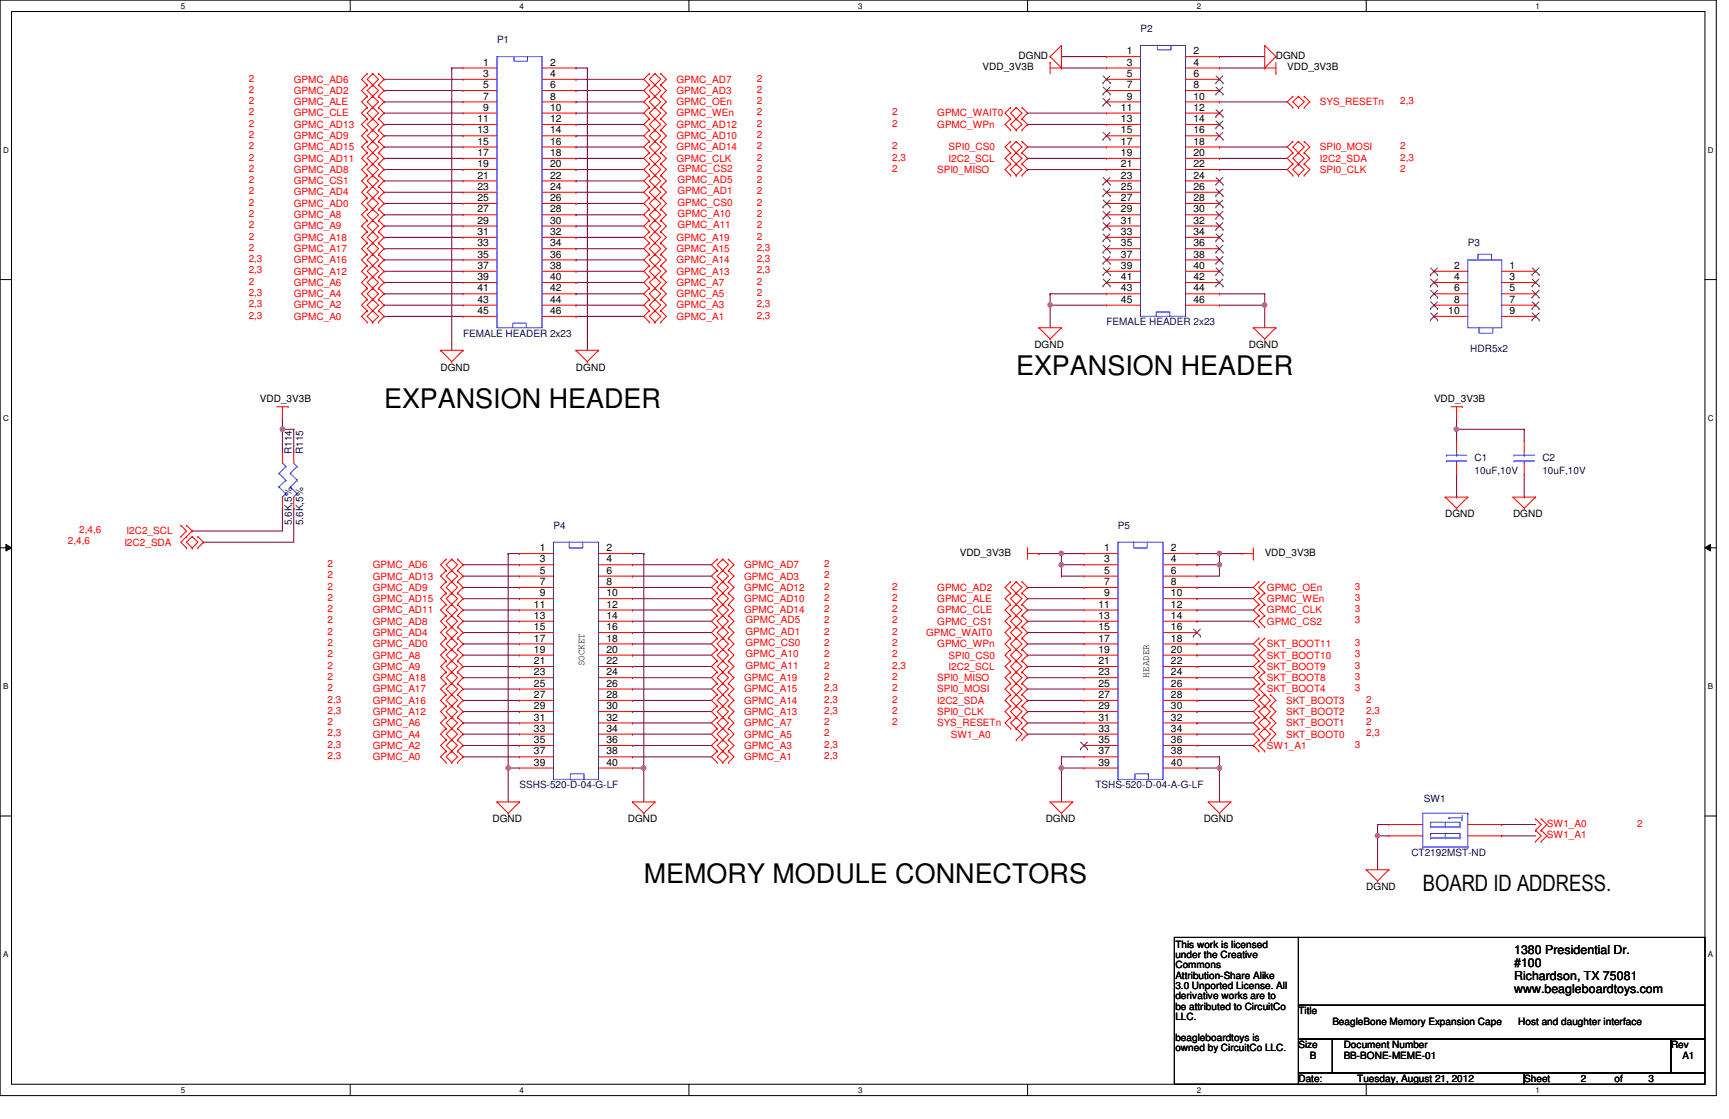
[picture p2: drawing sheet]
<svg xmlns="http://www.w3.org/2000/svg" width="432mm" height="279mm" viewBox="0 0 432 279" stroke-linecap="round" stroke-linejoin="round" font-family="sans-serif">
<defs><g id="words">
<g font-size="6.7">
<text x="253.8" y="93.5">EXPANSION HEADER</text>
<text x="95.9" y="102">EXPANSION HEADER</text>
<text x="160.8" y="220.4">MEMORY MODULE CONNECTORS</text>
</g>
<text font-size="5.6" x="355.3" y="222.4">BOARD ID ADDRESS.</text>
<g font-size="3.1">
<text x="378.1" y="238.3">1380 Presidential Dr.</text>
<text x="378.1" y="241.5">#100</text>
<text x="378.1" y="244.6">Richardson, TX 75081</text>
<text x="378.1" y="247.8">www.beagleboardtoys.com</text>
</g>
<g font-size="2.5" fill="#000080">
<text x="124.1" y="10.8">P1</text>
<text x="284.8" y="8">P2</text>
<text x="366.6" y="61.5">P3</text>
<text x="276.4" y="81.2">FEMALE HEADER 2x23</text>
<text x="115.7" y="84.1">FEMALE HEADER 2x23</text>
<text x="367.2" y="88">HDR5x2</text>
<text x="72.9" y="113.4" transform="rotate(-90 72.9 113.4)">R114</text>
<text x="75.7" y="113.4" transform="rotate(-90 75.7 113.4)">R115</text>
<text x="368.3" y="115.1">C1</text>
<text x="368.3" y="118.4">10uF,10V</text>
<text x="385.2" y="115.1">C2</text>
<text x="385.2" y="118.4">10uF,10V</text>
<text x="72.9" y="131.1" transform="rotate(-90 72.9 131.1)">5.6K,5%</text>
<text x="75.7" y="131.1" transform="rotate(-90 75.7 131.1)">5.6K,5%</text>
<text x="138.2" y="132">P4</text>
<text x="279.2" y="132">P5</text>
<text x="129.8" y="196.8">SSHS-520-D-04-G-LF</text>
<text x="273.6" y="196.8">TSHS-520-D-04-A-G-LF</text>
<text x="355.6" y="200.2">SW1</text>
<text x="352.5" y="213.7">CT2192MST-ND</text>
</g>
<g font-size="2.5">
<text x="120.7" y="16.4">1</text>
<text x="137.4" y="16.4">2</text>
<text x="245.4" y="17.5">VDD_3V3B</text>
<text x="254.4" y="14.7">DGND</text>
<text x="281.4" y="13.5">1</text>
<text x="281.4" y="16.4">3</text>
<text x="298.1" y="13.5">2</text>
<text x="298.1" y="16.4">4</text>
<text x="318.6" y="14.7">DGND</text>
<text x="321.5" y="17.5">VDD_3V3B</text>
<text x="120.7" y="19.2">3</text>
<text x="120.7" y="22">5</text>
<text x="137.4" y="19.2">4</text>
<text x="137.4" y="22">6</text>
<text x="281.4" y="19.2">5</text>
<text x="281.4" y="22">7</text>
<text x="298.1" y="19.2">6</text>
<text x="298.1" y="22">8</text>
<text x="120.7" y="24.8">7</text>
<text x="120.7" y="27.6">9</text>
<text x="137.4" y="24.8">8</text>
<text x="137.4" y="27.6">10</text>
<text x="280" y="27.6">11</text>
<text x="281.4" y="24.8">9</text>
<text x="298.1" y="24.8">10</text>
<text x="298.1" y="27.6">12</text>
<text x="119.3" y="30.5">11</text>
<text x="119.3" y="33.3">13</text>
<text x="137.4" y="30.5">12</text>
<text x="137.4" y="33.3">14</text>
<text x="280" y="30.5">13</text>
<text x="280" y="33.3">15</text>
<text x="298.1" y="30.5">14</text>
<text x="298.1" y="33.3">16</text>
<text x="119.3" y="36.1">15</text>
<text x="119.3" y="38.9">17</text>
<text x="119.3" y="41.7">19</text>
<text x="137.4" y="36.1">16</text>
<text x="137.4" y="38.9">18</text>
<text x="137.4" y="41.7">20</text>
<text x="280" y="36.1">17</text>
<text x="280" y="38.9">19</text>
<text x="280" y="41.7">21</text>
<text x="298.1" y="36.1">18</text>
<text x="298.1" y="38.9">20</text>
<text x="298.1" y="41.7">22</text>
<text x="119.3" y="44.6">21</text>
<text x="119.3" y="47.4">23</text>
<text x="137.4" y="44.6">22</text>
<text x="137.4" y="47.4">24</text>
<text x="280" y="44.6">23</text>
<text x="280" y="47.4">25</text>
<text x="298.1" y="44.6">24</text>
<text x="298.1" y="47.4">26</text>
<text x="119.3" y="50.2">25</text>
<text x="119.3" y="53">27</text>
<text x="137.4" y="50.2">26</text>
<text x="137.4" y="53">28</text>
<text x="280" y="50.2">27</text>
<text x="280" y="53">29</text>
<text x="298.1" y="50.2">28</text>
<text x="298.1" y="53">30</text>
<text x="119.3" y="55.8">29</text>
<text x="119.3" y="58.7">31</text>
<text x="137.4" y="55.8">30</text>
<text x="137.4" y="58.7">32</text>
<text x="280" y="55.8">31</text>
<text x="280" y="58.7">33</text>
<text x="298.1" y="55.8">32</text>
<text x="298.1" y="58.7">34</text>
<text x="119.3" y="61.5">33</text>
<text x="119.3" y="64.3">35</text>
<text x="137.4" y="61.5">34</text>
<text x="137.4" y="64.3">36</text>
<text x="280" y="61.5">35</text>
<text x="280" y="64.3">37</text>
<text x="298.1" y="61.5">36</text>
<text x="298.1" y="64.3">38</text>
<text x="119.3" y="67.1">37</text>
<text x="119.3" y="69.9">39</text>
<text x="137.4" y="67.1">38</text>
<text x="137.4" y="69.9">40</text>
<text x="280" y="67.1">39</text>
<text x="280" y="69.9">41</text>
<text x="298.1" y="67.1">40</text>
<text x="298.1" y="69.9">42</text>
<text x="363.1" y="67.1">2</text>
<text x="363.1" y="69.9">4</text>
<text x="377" y="67.1">1</text>
<text x="377" y="69.9">3</text>
<text x="119.3" y="72.8">41</text>
<text x="119.3" y="75.6">43</text>
<text x="137.4" y="72.8">42</text>
<text x="137.4" y="75.6">44</text>
<text x="280" y="72.8">43</text>
<text x="280" y="75.6">45</text>
<text x="298.1" y="72.8">44</text>
<text x="298.1" y="75.6">46</text>
<text x="363.1" y="72.8">6</text>
<text x="363.1" y="75.6">8</text>
<text x="377" y="72.8">5</text>
<text x="377" y="75.6">7</text>
<text x="119.3" y="78.4">45</text>
<text x="137.4" y="78.4">46</text>
<text x="361.7" y="78.4">10</text>
<text x="377" y="78.4">9</text>
<text x="258.3" y="86.9">DGND</text>
<text x="311.9" y="86.9">DGND</text>
<text x="110" y="92.5">DGND</text>
<text x="143.8" y="92.5">DGND</text>
<text x="64.9" y="100.4">VDD_3V3B</text>
<text x="358.1" y="100.4">VDD_3V3B</text>
<text x="360.9" y="129.2">DGND</text>
<text x="377.9" y="129.2">DGND</text>
<text x="134.8" y="137.6">1</text>
<text x="151.5" y="137.6">2</text>
<text x="275.8" y="137.6">1</text>
<text x="292.4" y="137.6">2</text>
<text x="134.8" y="140.4">3</text>
<text x="134.8" y="143.3">5</text>
<text x="151.5" y="140.4">4</text>
<text x="151.5" y="143.3">6</text>
<text x="239.7" y="138.8">VDD_3V3B</text>
<text x="275.8" y="140.4">3</text>
<text x="275.8" y="143.3">5</text>
<text x="292.4" y="140.4">4</text>
<text x="292.4" y="143.3">6</text>
<text x="315.8" y="138.8">VDD_3V3B</text>
<text x="134.8" y="146.1">7</text>
<text x="134.8" y="148.9">9</text>
<text x="151.5" y="146.1">8</text>
<text x="151.5" y="148.9">10</text>
<text x="275.8" y="146.1">7</text>
<text x="275.8" y="148.9">9</text>
<text x="292.4" y="146.1">8</text>
<text x="292.4" y="148.9">10</text>
<text x="133.3" y="151.7">11</text>
<text x="133.3" y="154.5">13</text>
<text x="151.5" y="151.7">12</text>
<text x="151.5" y="154.5">14</text>
<text x="274.3" y="151.7">11</text>
<text x="274.3" y="154.5">13</text>
<text x="292.4" y="151.7">12</text>
<text x="292.4" y="154.5">14</text>
<text x="133.3" y="157.4">15</text>
<text x="133.3" y="160.2">17</text>
<text x="151.5" y="157.4">16</text>
<text x="151.5" y="160.2">18</text>
<text x="274.3" y="157.4">15</text>
<text x="274.3" y="160.2">17</text>
<text x="292.4" y="157.4">16</text>
<text x="292.4" y="160.2">18</text>
<text x="133.3" y="163">19</text>
<text x="133.3" y="165.8">21</text>
<text x="146" y="166.4" transform="rotate(-90 146 166.4)">SOCKET</text>
<text x="151.5" y="163">20</text>
<text x="151.5" y="165.8">22</text>
<text x="274.3" y="163">19</text>
<text x="274.3" y="165.8">21</text>
<text x="292.4" y="163">20</text>
<text x="292.4" y="165.8">22</text>
<text x="133.3" y="168.6">23</text>
<text x="133.3" y="171.4">25</text>
<text x="151.5" y="168.6">24</text>
<text x="151.5" y="171.4">26</text>
<text x="274.3" y="168.6">23</text>
<text x="274.3" y="171.4">25</text>
<text x="287" y="169.2" transform="rotate(-90 287 169.2)">HEADER</text>
<text x="292.4" y="168.6">24</text>
<text x="292.4" y="171.4">26</text>
<text x="133.3" y="174.3">27</text>
<text x="133.3" y="177.1">29</text>
<text x="133.3" y="179.9">31</text>
<text x="151.5" y="174.3">28</text>
<text x="151.5" y="177.1">30</text>
<text x="151.5" y="179.9">32</text>
<text x="274.3" y="174.3">27</text>
<text x="274.3" y="177.1">29</text>
<text x="274.3" y="179.9">31</text>
<text x="292.4" y="174.3">28</text>
<text x="292.4" y="177.1">30</text>
<text x="292.4" y="179.9">32</text>
<text x="133.3" y="182.7">33</text>
<text x="133.3" y="185.5">35</text>
<text x="151.5" y="182.7">34</text>
<text x="151.5" y="185.5">36</text>
<text x="274.3" y="182.7">33</text>
<text x="274.3" y="185.5">35</text>
<text x="292.4" y="182.7">34</text>
<text x="292.4" y="185.5">36</text>
<text x="133.3" y="188.4">37</text>
<text x="133.3" y="191.2">39</text>
<text x="151.5" y="188.4">38</text>
<text x="151.5" y="191.2">40</text>
<text x="274.3" y="188.4">37</text>
<text x="274.3" y="191.2">39</text>
<text x="292.4" y="188.4">38</text>
<text x="292.4" y="191.2">40</text>
<text x="123" y="205.3">DGND</text>
<text x="156.8" y="205.3">DGND</text>
<text x="261.2" y="205.3">DGND</text>
<text x="300.6" y="205.3">DGND</text>
<text x="341.2" y="222.2">DGND</text>
<text x="293.5" y="236.6">This work is licensed</text>
<text x="293.5" y="239.2">under the Creative</text>
<text x="293.5" y="241.8">Commons</text>
<text x="293.5" y="244.3">Attribution-Share Alike</text>
<text x="293.5" y="246.9">3.0 Unported License. All</text>
<text x="293.5" y="249.5">derivative works are to</text>
<text x="293.5" y="252.1">be attributed to CircuitCo</text>
<text x="293.5" y="254.7">LLC.</text>
<text x="324.3" y="253.2">Title</text>
<text x="332.7" y="256">BeagleBone Memory Expansion Cape</text>
<text x="379.2" y="256">Host and daughter interface</text>
<text x="293.5" y="259.8">beagleboardtoys is</text>
<text x="293.5" y="262.4">owned by CircuitCo LLC.</text>
<text x="324.3" y="261.7">Size</text>
<text x="335.6" y="261.7">Document Number</text>
<text x="417.3" y="261.7">Rev</text>
<text x="327.1" y="264.5">B</text>
<text x="335.6" y="264.5">BB-BONE-MEME-01</text>
<text x="420.2" y="264.5">A1</text>
<text x="324.3" y="270.1">Date:</text>
<text x="339" y="270.1">Tuesday, August 21, 2012</text>
<text x="380.7" y="270.1">Sheet</text>
<text x="394.8" y="270.1">2</text>
<text x="403.2" y="270.1">of</text>
<text x="411.7" y="270.1">3</text>
</g>
<g font-size="2.5" fill="#f00">
<text x="62.1" y="20.4">2</text>
<text x="62.1" y="23.2">2</text>
<text x="73.4" y="20.6">GPMC_AD6</text>
<text x="73.4" y="23.5">GPMC_AD2</text>
<text x="169" y="20.6">GPMC_AD7</text>
<text x="169" y="23.5">GPMC_AD3</text>
<text x="189" y="20.4">2</text>
<text x="189" y="23.2">2</text>
<text x="62.1" y="26">2</text>
<text x="62.1" y="28.8">2</text>
<text x="73.4" y="26.3">GPMC_ALE</text>
<text x="73.4" y="29.1">GPMC_CLE</text>
<text x="169" y="26.3">GPMC_OEn</text>
<text x="169" y="29.1">GPMC_WEn</text>
<text x="189" y="26">2</text>
<text x="189" y="28.8">2</text>
<text x="222.8" y="28.8">2</text>
<text x="234.1" y="29.1">GPMC_WAIT0</text>
<text x="329.6" y="26.3">SYS_RESETn</text>
<text x="349.7" y="26">2,3</text>
<text x="62.1" y="31.6">2</text>
<text x="62.1" y="34.5">2</text>
<text x="73.4" y="31.9">GPMC_AD13</text>
<text x="73.4" y="34.7">GPMC_AD9</text>
<text x="169" y="31.9">GPMC_AD12</text>
<text x="169" y="34.7">GPMC_AD10</text>
<text x="189" y="31.6">2</text>
<text x="189" y="34.5">2</text>
<text x="222.8" y="31.6">2</text>
<text x="234.1" y="31.9">GPMC_WPn</text>
<text x="62.1" y="37.3">2</text>
<text x="62.1" y="40.1">2</text>
<text x="73.4" y="37.5">GPMC_AD15</text>
<text x="73.4" y="40.4">GPMC_AD11</text>
<text x="169" y="37.5">GPMC_AD14</text>
<text x="169" y="40.4">GPMC_CLK</text>
<text x="189" y="37.3">2</text>
<text x="189" y="40.1">2</text>
<text x="222.8" y="40.1">2,3</text>
<text x="222.8" y="37.3">2</text>
<text x="236.9" y="40.4">I2C2_SCL</text>
<text x="236.9" y="37.5">SPI0_CS0</text>
<text x="329.6" y="40.4">I2C2_SDA</text>
<text x="329.6" y="37.5">SPI0_MOSI</text>
<text x="349.7" y="40.1">2,3</text>
<text x="349.7" y="37.3">2</text>
<text x="62.1" y="45.7">2</text>
<text x="62.1" y="42.9">2</text>
<text x="73.4" y="46">GPMC_CS1</text>
<text x="73.4" y="43.2">GPMC_AD8</text>
<text x="169.2" y="42.9">GPMC_CS2</text>
<text x="169.2" y="45.7">GPMC_AD5</text>
<text x="189" y="42.9">2</text>
<text x="189" y="45.7">2</text>
<text x="222.8" y="42.9">2</text>
<text x="234.1" y="43.2">SPI0_MISO</text>
<text x="329.6" y="43.2">SPI0_CLK</text>
<text x="349.7" y="42.9">2</text>
<text x="62.1" y="48.6">2</text>
<text x="62.1" y="51.4">2</text>
<text x="73.4" y="48.8">GPMC_AD4</text>
<text x="73.4" y="51.6">GPMC_AD0</text>
<text x="169.2" y="48.6">GPMC_AD1</text>
<text x="169.2" y="51.4">GPMC_CS0</text>
<text x="189" y="48.6">2</text>
<text x="189" y="51.4">2</text>
<text x="62.1" y="59.8">2</text>
<text x="62.1" y="54.2">2</text>
<text x="62.1" y="57">2</text>
<text x="73.4" y="54.5">GPMC_A8</text>
<text x="73.4" y="57.3">GPMC_A9</text>
<text x="169.2" y="54.2">GPMC_A10</text>
<text x="169.2" y="57">GPMC_A11</text>
<text x="189" y="59.8">2</text>
<text x="189" y="54.2">2</text>
<text x="189" y="57">2</text>
<text x="62.1" y="65.4">2,3</text>
<text x="62.1" y="62.7">2</text>
<text x="73.4" y="65.7">GPMC_A16</text>
<text x="73.4" y="60.1">GPMC_A18</text>
<text x="73.4" y="62.9">GPMC_A17</text>
<text x="169" y="60.1">GPMC_A19</text>
<text x="169" y="62.9">GPMC_A15</text>
<text x="169" y="65.7">GPMC_A14</text>
<text x="189" y="62.7">2,3</text>
<text x="189" y="65.4">2,3</text>
<text x="62.1" y="68.3">2,3</text>
<text x="62.1" y="71.1">2</text>
<text x="73.4" y="68.6">GPMC_A12</text>
<text x="73.4" y="71.4">GPMC_A6</text>
<text x="169" y="71.4">GPMC_A7</text>
<text x="169" y="68.6">GPMC_A13</text>
<text x="189" y="71.1">2</text>
<text x="189" y="68.3">2,3</text>
<text x="62.1" y="73.9">2,3</text>
<text x="62.1" y="76.8">2,3</text>
<text x="73.4" y="74.2">GPMC_A4</text>
<text x="73.4" y="77">GPMC_A2</text>
<text x="169" y="77">GPMC_A3</text>
<text x="169" y="74.2">GPMC_A5</text>
<text x="189" y="76.8">2,3</text>
<text x="189" y="73.9">2</text>
<text x="62.1" y="79.5">2,3</text>
<text x="73.4" y="79.8">GPMC_A0</text>
<text x="169" y="79.8">GPMC_A1</text>
<text x="189" y="79.5">2,3</text>
<text x="17" y="135.9">2,4,6</text>
<text x="19.8" y="133.1">2,4,6</text>
<text x="31.1" y="136.2">I2C2_SDA</text>
<text x="31.6" y="133.4">I2C2_SCL</text>
<text x="81.8" y="141.6">2</text>
<text x="93.1" y="141.9">GPMC_AD6</text>
<text x="185.8" y="141.9">GPMC_AD7</text>
<text x="205.9" y="141.6">2</text>
<text x="81.8" y="144.4">2</text>
<text x="81.8" y="147.2">2</text>
<text x="93.1" y="144.7">GPMC_AD13</text>
<text x="93.1" y="147.5">GPMC_AD9</text>
<text x="185.8" y="144.7">GPMC_AD3</text>
<text x="185.8" y="147.5">GPMC_AD12</text>
<text x="205.9" y="144.4">2</text>
<text x="205.9" y="147.2">2</text>
<text x="222.8" y="147.2">2</text>
<text x="234.1" y="147.5">GPMC_AD2</text>
<text x="316.4" y="147.5">GPMC_OEn</text>
<text x="338.4" y="147.2">3</text>
<text x="81.8" y="150">2</text>
<text x="81.8" y="152.9">2</text>
<text x="81.8" y="155.7">2</text>
<text x="93.1" y="150.3">GPMC_AD15</text>
<text x="93.1" y="153.2">GPMC_AD11</text>
<text x="93.1" y="156">GPMC_AD8</text>
<text x="185.8" y="150.3">GPMC_AD10</text>
<text x="185.8" y="153.2">GPMC_AD14</text>
<text x="186.1" y="155.7">GPMC_AD5</text>
<text x="205.9" y="150">2</text>
<text x="205.9" y="152.9">2</text>
<text x="205.9" y="155.7">2</text>
<text x="222.8" y="155.7">2</text>
<text x="222.8" y="150">2</text>
<text x="222.8" y="152.9">2</text>
<text x="234.1" y="156">GPMC_CS1</text>
<text x="234.1" y="150.3">GPMC_ALE</text>
<text x="234.1" y="153.2">GPMC_CLE</text>
<text x="316.4" y="156">GPMC_CS2</text>
<text x="316.4" y="153.2">GPMC_CLK</text>
<text x="316.4" y="150.3">GPMC_WEn</text>
<text x="338.4" y="155.7">3</text>
<text x="338.4" y="152.9">3</text>
<text x="338.4" y="150">3</text>
<text x="81.8" y="158.5">2</text>
<text x="81.8" y="161.3">2</text>
<text x="93.1" y="158.8">GPMC_AD4</text>
<text x="93.1" y="161.6">GPMC_AD0</text>
<text x="186.1" y="158.5">GPMC_AD1</text>
<text x="186.1" y="161.3">GPMC_CS0</text>
<text x="205.9" y="158.5">2</text>
<text x="205.9" y="161.3">2</text>
<text x="222.8" y="161.3">2</text>
<text x="222.8" y="158.5">2</text>
<text x="231.3" y="158.8">GPMC_WAIT0</text>
<text x="234.1" y="161.6">GPMC_WPn</text>
<text x="316.4" y="161.6">SKT_BOOT11</text>
<text x="338.4" y="161.3">3</text>
<text x="81.8" y="164.1">2</text>
<text x="81.8" y="167">2</text>
<text x="93.1" y="164.4">GPMC_A8</text>
<text x="93.1" y="167.3">GPMC_A9</text>
<text x="186.1" y="164.1">GPMC_A10</text>
<text x="186.1" y="167">GPMC_A11</text>
<text x="205.9" y="164.1">2</text>
<text x="205.9" y="167">2</text>
<text x="222.8" y="167">2,3</text>
<text x="222.8" y="164.1">2</text>
<text x="236.9" y="167.3">I2C2_SCL</text>
<text x="236.9" y="164.4">SPI0_CS0</text>
<text x="316.4" y="167.3">SKT_BOOT9</text>
<text x="316.4" y="164.4">SKT_BOOT10</text>
<text x="338.4" y="167">3</text>
<text x="338.4" y="164.1">3</text>
<text x="81.8" y="169.8">2</text>
<text x="81.8" y="172.6">2</text>
<text x="93.1" y="170.1">GPMC_A18</text>
<text x="93.1" y="172.9">GPMC_A17</text>
<text x="185.8" y="170.1">GPMC_A19</text>
<text x="185.8" y="172.9">GPMC_A15</text>
<text x="205.9" y="169.8">2</text>
<text x="205.9" y="172.6">2,3</text>
<text x="222.8" y="169.8">2</text>
<text x="222.8" y="172.6">2</text>
<text x="234.1" y="170.1">SPI0_MISO</text>
<text x="234.1" y="172.9">SPI0_MOSI</text>
<text x="316.4" y="172.9">SKT_BOOT4</text>
<text x="316.4" y="170.1">SKT_BOOT8</text>
<text x="338.4" y="172.6">3</text>
<text x="338.4" y="169.8">3</text>
<text x="81.8" y="175.4">2,3</text>
<text x="81.8" y="178.2">2,3</text>
<text x="93.1" y="175.7">GPMC_A16</text>
<text x="93.1" y="178.5">GPMC_A12</text>
<text x="185.8" y="178.5">GPMC_A13</text>
<text x="185.8" y="175.7">GPMC_A14</text>
<text x="205.9" y="178.2">2,3</text>
<text x="205.9" y="175.4">2,3</text>
<text x="222.8" y="175.4">2</text>
<text x="222.8" y="178.2">2</text>
<text x="234.1" y="175.7">I2C2_SDA</text>
<text x="234.1" y="178.5">SPI0_CLK</text>
<text x="321.2" y="178.5">SKT_BOOT2</text>
<text x="321.2" y="175.7">SKT_BOOT3</text>
<text x="341.2" y="178.2">2,3</text>
<text x="341.2" y="175.4">2</text>
<text x="81.8" y="181.1">2</text>
<text x="81.8" y="183.9">2,3</text>
<text x="93.1" y="181.4">GPMC_A6</text>
<text x="93.1" y="184.1">GPMC_A4</text>
<text x="185.8" y="184.1">GPMC_A5</text>
<text x="185.8" y="181.4">GPMC_A7</text>
<text x="205.9" y="183.9">2</text>
<text x="205.9" y="181.1">2</text>
<text x="222.8" y="181.1">2</text>
<text x="234.1" y="181.4">SYS_RESETn</text>
<text x="237.4" y="184.1">SW1_A0</text>
<text x="321.2" y="181.4">SKT_BOOT1</text>
<text x="321.2" y="184.1">SKT_BOOT0</text>
<text x="341.2" y="181.1">2</text>
<text x="341.2" y="183.9">2,3</text>
<text x="81.8" y="189.5">2,3</text>
<text x="81.8" y="186.7">2,3</text>
<text x="93.1" y="189.8">GPMC_A0</text>
<text x="93.1" y="187">GPMC_A2</text>
<text x="185.8" y="189.8">GPMC_A1</text>
<text x="185.8" y="187">GPMC_A3</text>
<text x="205.9" y="189.5">2,3</text>
<text x="205.9" y="186.7">2,3</text>
<text x="316.4" y="187">SW1_A1</text>
<text x="338.4" y="186.7">3</text>
<text x="386.3" y="206.4">SW1_A0</text>
<text x="386.3" y="209.3">SW1_A1</text>
<text x="408.9" y="206.4">2</text>
</g>
<g font-size="2">
<text x="45.2" y="2.2">5</text>
<text x="129.8" y="2.2">4</text>
<text x="214.3" y="2.2">3</text>
<text x="298.9" y="2.2">2</text>
<text x="383.5" y="2.2">1</text>
<text x=".8" y="38.1">D</text>
<text x="426.5" y="38.1">D</text>
<text x=".8" y="105.1">C</text>
<text x="426.5" y="105.1">C</text>
<text x=".8" y="172">B</text>
<text x="426.5" y="172">B</text>
<text x=".8" y="239">A</text>
<text x="426.5" y="239">A</text>
<text x="45.2" y="272.9">5</text>
<text x="129.8" y="272.9">4</text>
<text x="214.3" y="272.9">3</text>
<text x="298.9" y="272.9">2</text>
<text x="383.5" y="272.9">1</text>
</g>
</g></defs>
<path d="M0 0h428.6v273.6h-428.6zM2.9 2.9h422.9v267.8h-422.9z" fill="none" stroke="#000" stroke-width=".25"/>
<g fill="#fff">
<path d="M45.2 .4h1.1v2.2h-1.1z"/>
<path d="M45.2 271.1h1.1v2.2h-1.1z"/>
</g>
<path d="M87.5 0v2.9M87.5 270.7v2.9" fill="none" stroke="#000" stroke-width=".25"/>
<g fill="#fff">
<path d="M129.8 .4h1.1v2.2h-1.1z"/>
<path d="M129.8 271.1h1.1v2.2h-1.1z"/>
</g>
<path d="M172 0v2.9M172 270.7v2.9" fill="none" stroke="#000" stroke-width=".25"/>
<g fill="#fff">
<path d="M214.3 .4h1.1v2.2h-1.1z"/>
<path d="M214.3 271.1h1.1v2.2h-1.1z"/>
</g>
<path d="M256.6 0v2.9M256.6 270.7v2.9" fill="none" stroke="#000" stroke-width=".25"/>
<g fill="#fff">
<path d="M298.9 .4h1.1v2.2h-1.1z"/>
<path d="M298.9 271.1h1.1v2.2h-1.1z"/>
</g>
<path d="M341.2 0v2.9M341.2 270.7v2.9" fill="none" stroke="#000" stroke-width=".25"/>
<g fill="#fff">
<path d="M383.5 .4h1.1v2.2h-1.1z"/>
<path d="M383.5 271.1h1.1v2.2h-1.1z"/>
<path d="M.8 36.3h1.4v2.3h-1.4z"/>
<path d="M426.5 36.3h1.4v2.3h-1.4z"/>
<path d="M.8 103.3h1.4v2.2h-1.4z"/>
<path d="M426.5 103.3h1.4v2.2h-1.4z"/>
</g>
<path d="M0 69.8h2.9M425.8 69.8h2.8" fill="none" stroke="#000" stroke-width=".25"/>
<g fill="#fff">
<path d="M.8 170.2h1.3v2.3h-1.3z"/>
<path d="M426.5 170.2h1.3v2.3h-1.3z"/>
</g>
<path d="M0 136.8h2.9M1.5 135.9l1.4 .9-1.4 .8zM425.8 136.8l1.4-.9v1.7zM425.8 136.8h2.8" fill="none" stroke="#000" stroke-width=".25"/>
<path d="M1.5 135.9l1.4 .9-1.4 .8zM425.8 136.8l1.4-.9v1.7z" fill="#000"/>
<g fill="#fff">
<path d="M.8 237.2h1.3v2.2h-1.3z"/>
<path d="M426.5 237.2h1.3v2.2h-1.3z"/>
</g>
<path d="M0 203.8h2.9M425.8 203.8h2.8" fill="none" stroke="#000" stroke-width=".25"/>
<g fill="none" stroke="#800040" stroke-width=".25">
<path d="M112.8 17h.1M112.8 17h2.9M112.8 17v70.5M143.8 17h.1M143.8 17h2.9M146.7 17h.1M146.7 17v70.5M265.1 14.1h.1M265.1 17h.1M265.1 17h11.3M265.1 14.1h11.3M304.5 14.1h.1"/>
<path d="M304.5 17h.1M304.5 17h11.3M304.5 14.1h11.3M256.6 31.1h.1M256.6 31.1h19.8M262.3 73.4h.1M262.3 73.4v2.8M315.8 76.2h.1M315.8 76.2v5.6"/>
</g>
<circle cx="315.8" cy="76.2" r=".56" fill="#f0f"/>
<circle cx="315.8" cy="76.2" r=".56" fill="none" stroke="#f0f" stroke-width=".25"/>
<path d="M262.3 76.2h.1M262.3 76.2h14.1M262.3 76.2v5.6M304.5 76.2h.1M304.5 76.2h11.3" fill="none" stroke="#800040" stroke-width=".25"/>
<circle cx="262.2" cy="76.2" r=".56" fill="#f0f"/>
<circle cx="262.2" cy="76.2" r=".56" fill="none" stroke="#f0f" stroke-width=".25"/>
<g fill="none" stroke="#800040" stroke-width=".25">
<path d="M95.9 19.8h.1M95.9 19.8h19.8M143.8 19.8h.1M143.8 19.8h17M95.9 22.6h.1M95.9 25.4h.1M95.9 28.2h.1M95.9 31.1h.1M95.9 33.9h.1M95.9 36.7h.1M95.9 39.5h.1M95.9 28.2h19.8"/>
<path d="M95.9 36.7h19.8M95.9 39.5h19.8M95.9 25.4h19.8M95.9 22.6h19.8M95.9 31.1h19.8M95.9 33.9h19.8M143.8 22.6h.1M143.8 25.4h.1M143.8 28.2h.1M143.8 31.1h.1M143.8 33.9h.1M143.8 36.7h.1"/>
<path d="M143.8 39.5h.1M143.8 28.2h17M143.8 36.7h17M143.8 39.5h17M143.8 25.4h17M143.8 22.6h17M143.8 31.1h17M143.8 33.9h17M256.6 28.2h.1M256.6 36.7h.1M256.6 39.5h.1M256.6 28.2h19.8"/>
<path d="M256.6 36.7h19.8M256.6 39.5h19.8M304.5 25.4h.1M304.5 36.7h.1M304.5 39.5h.1M304.5 36.7h17M304.5 39.5h17M304.5 25.4h17M95.9 45.2h.1M95.9 53.6h.1M95.9 56.4h.1M95.9 59.3h.1"/>
<path d="M95.9 42.3h.1M95.9 48h.1M95.9 50.8h.1M95.9 42.3h19.8M95.9 45.2h19.8M95.9 53.6h19.8M95.9 56.4h19.8M95.9 59.3h19.8M95.9 48h19.8M95.9 50.8h19.8M143.8 42.3h.1M143.8 59.3h.1"/>
<path d="M143.8 45.2h.1M143.8 48h.1M143.8 50.8h.1M143.8 53.6h.1M143.8 56.4h.1M143.8 42.3h17M143.8 45.2h17M143.8 53.6h17M143.8 56.4h17M143.8 59.3h17M143.8 48h17M143.8 50.8h17"/>
<path d="M256.6 42.3h.1M256.6 42.3h19.8M304.5 42.3h.1M304.5 42.3h17M95.9 62.1h.1M95.9 67.7h.1M95.9 70.5h.1M95.9 73.4h.1M95.9 76.2h.1M95.9 64.9h.1M95.9 79h.1M95.9 62.1h19.8"/>
<path d="M95.9 67.7h19.8M95.9 70.5h19.8M95.9 73.4h19.8M95.9 76.2h19.8M95.9 64.9h19.8M95.9 79h19.8M143.8 62.1h.1M143.8 64.9h.1M143.8 67.7h.1M143.8 70.5h.1M143.8 73.4h.1M143.8 76.2h.1"/>
<path d="M143.8 79h.1M143.8 62.1h17M143.8 67.7h17M143.8 70.5h17M143.8 73.4h17M143.8 76.2h17M143.8 64.9h17M143.8 79h17M262.3 73.4h.1M262.3 73.4h14.1M304.5 73.4h.1M304.5 73.4h11.3"/>
<path d="M315.8 73.4h.1M315.8 73.4v2.8M115.7 141h.1M115.7 143.8h.1M115.7 146.7h.1M115.7 149.5h.1M115.7 152.3h.1M115.7 155.1h.1M115.7 157.9h.1M115.7 141h14.1M115.7 143.8h14.1M115.7 146.7h14.1"/>
<path d="M115.7 149.5h14.1M115.7 152.3h14.1M115.7 155.1h14.1M115.7 157.9h14.1M157.9 141h.1M157.9 143.8h.1M157.9 146.7h.1M157.9 149.5h.1M157.9 152.3h.1M157.9 155.1h.1M157.9 157.9h.1M157.9 141h19.8"/>
<path d="M157.9 143.8h19.8M157.9 146.7h19.8M157.9 149.5h19.8M157.9 152.3h19.8M157.9 155.1h19.8M157.9 157.9h19.8M115.7 160.8h.1M115.7 163.6h.1M115.7 166.4h.1M115.7 169.2h.1M115.7 172h.1M115.7 174.9h.1"/>
<path d="M115.7 177.7h.1M115.7 160.8h14.1M115.7 163.6h14.1M115.7 166.4h14.1M115.7 169.2h14.1M115.7 172h14.1M115.7 174.9h14.1M115.7 177.7h14.1M157.9 160.8h.1M157.9 163.6h.1M157.9 166.4h.1M157.9 169.2h.1"/>
<path d="M157.9 172h.1M157.9 174.9h.1M157.9 177.7h.1M157.9 160.8h19.8M157.9 163.6h19.8M157.9 166.4h19.8M157.9 169.2h19.8M157.9 172h19.8M157.9 174.9h19.8M157.9 177.7h19.8M115.7 180.5h.1M115.7 183.3h.1"/>
<path d="M115.7 186.1h.1M115.7 189h.1M115.7 180.5h14.1M115.7 183.3h14.1M115.7 186.1h14.1M115.7 189h14.1M126.9 191.8h.1M126.9 191.8v8.4M157.9 180.5h.1M157.9 183.3h.1M157.9 186.1h.1M157.9 189h.1"/>
<path d="M157.9 180.5h19.8M157.9 183.3h19.8M157.9 186.1h19.8M157.9 189h19.8"/>
</g>
<circle cx="126.9" cy="191.8" r=".56" fill="#f0f"/>
<circle cx="126.9" cy="191.8" r=".56" fill="none" stroke="#f0f" stroke-width=".25"/>
<path d="M126.9 138.2h.1M126.9 138.2h2.9M126.9 138.2v53.6M126.9 191.8h.1M126.9 191.8h2.9M160.8 191.8h.1M160.8 191.8v8.4" fill="none" stroke="#800040" stroke-width=".25"/>
<circle cx="160.7" cy="191.8" r=".56" fill="#f0f"/>
<circle cx="160.7" cy="191.8" r=".56" fill="none" stroke="#f0f" stroke-width=".25"/>
<path d="M157.9 138.2h.1M157.9 138.2h2.9M160.8 138.2h.1M160.8 138.2v53.6h-2.9M259.5 138.2h.1M259.5 138.2h5.6M304.5 138.2h.1M304.5 138.2h5.7M304.5 138.2v2.8h-5.6M298.9 141h.1M157.9 191.8h.1" fill="none" stroke="#800040" stroke-width=".25"/>
<circle cx="304.5" cy="138.2" r=".56" fill="#f0f"/>
<circle cx="304.5" cy="138.2" r=".56" fill="none" stroke="#f0f" stroke-width=".25"/>
<path d="M265.1 138.2h.1M265.1 138.2v2.8M265.1 141h.1M265.1 141h5.6" fill="none" stroke="#800040" stroke-width=".25"/>
<circle cx="265" cy="138.2" r=".56" fill="#f0f"/>
<circle cx="265" cy="138.2" r=".56" fill="none" stroke="#f0f" stroke-width=".25"/>
<g fill="none" stroke="#800040" stroke-width=".25">
<path d="M265.1 138.2h.1M265.1 138.2h5.6M256.6 146.7h.1M256.6 149.5h.1M256.6 152.3h.1M256.6 155.1h.1M256.6 157.9h.1M256.6 146.7h14.1M256.6 149.5h14.1M256.6 152.3h14.1M256.6 155.1h14.1M256.6 157.9h14.1"/>
<path d="M298.9 146.7h.1M298.9 149.5h.1M298.9 152.3h.1M298.9 155.1h.1M298.9 146.7h14.1M298.9 149.5h14.1M298.9 152.3h14.1M298.9 155.1h14.1M256.6 160.8h.1M256.6 163.6h.1M256.6 166.4h.1M256.6 169.2h.1"/>
<path d="M256.6 160.8h14.1M256.6 163.6h14.1M256.6 166.4h14.1M256.6 169.2h14.1M298.9 160.8h.1M298.9 163.6h.1M298.9 166.4h.1M298.9 169.2h.1M298.9 172h.1M298.9 174.9h.1M298.9 177.7h.1M298.9 160.8h14.1"/>
<path d="M298.9 163.6h14.1M298.9 166.4h14.1M298.9 169.2h14.1M298.9 172h14.1M298.9 174.9h14.1M298.9 177.7h14.1M265.1 191.8h.1M265.1 191.8h5.6M298.9 180.5h.1M298.9 180.5h14.1"/>
</g>
<circle cx="265" cy="191.8" r=".56" fill="#f0f"/>
<circle cx="265" cy="191.8" r=".56" fill="none" stroke="#f0f" stroke-width=".25"/>
<path d="M363.8 107.2h.1M363.8 107.2v2.8M265.1 191.8h.1M265.1 191.8v8.4M298.9 191.8h.1M298.9 191.8h5.6M304.5 191.8h.1M304.5 191.8v8.4" fill="none" stroke="#800040" stroke-width=".25"/>
<circle cx="363.7" cy="107.2" r=".56" fill="#f0f"/>
<circle cx="363.7" cy="107.2" r=".56" fill="none" stroke="#f0f" stroke-width=".25"/>
<path d="M363.8 107.2h.1M363.8 104.4h.1M363.8 107.2h16.9M363.8 104.4v2.8M380.7 107.2h.1M380.7 107.2v2.8M298.9 138.2h.1M298.9 138.2h5.6M298.9 143.8h.1M304.5 141h.1M304.5 141v2.8h-5.6" fill="none" stroke="#800040" stroke-width=".25"/>
<circle cx="304.5" cy="141" r=".56" fill="#f0f"/>
<circle cx="304.5" cy="141" r=".56" fill="none" stroke="#f0f" stroke-width=".25"/>
<path d="M265.1 143.8h.1M265.1 141h.1M265.1 143.8h5.6M265.1 141v2.8" fill="none" stroke="#800040" stroke-width=".25"/>
<circle cx="265" cy="141" r=".56" fill="#f0f"/>
<circle cx="265" cy="141" r=".56" fill="none" stroke="#f0f" stroke-width=".25"/>
<g fill="none" stroke="#800040" stroke-width=".25">
<path d="M256.6 172h.1M256.6 174.9h.1M256.6 177.7h.1M256.6 172h14.1M256.6 174.9h14.1M256.6 177.7h14.1M256.6 180.5h.1M256.6 183.3h.1M256.6 180.5h14.1M256.6 183.3h14.1M265.1 189h.1M265.1 191.8h.1"/>
<path d="M265.1 189h5.6M265.1 189v2.8M298.9 183.3h.1M298.9 183.3h14.1M298.9 186.1h14.1M298.9 189h5.6M304.5 189h.1M304.5 191.8h.1M304.5 189v2.8M313 186.1h.1"/>
</g>
<circle cx="304.5" cy="191.8" r=".56" fill="#f0f"/>
<circle cx="304.5" cy="191.8" r=".56" fill="none" stroke="#f0f" stroke-width=".25"/>
<path d="M344 205.9h.1M344 208.7h.1M344 205.9h2.8M344 205.9v11.3M375 205.9h.1M375 205.9h8.5" fill="none" stroke="#800040" stroke-width=".25"/>
<circle cx="344" cy="208.7" r=".56" fill="#f0f"/>
<circle cx="344" cy="208.7" r=".56" fill="none" stroke="#f0f" stroke-width=".25"/>
<path d="M70.5 107.2h.1M70.5 107.2v5.6M70.5 107.2h2.9M344 208.7h.1M344 208.7h2.8M375 208.7h.1M375 208.7h8.5" fill="none" stroke="#800040" stroke-width=".25"/>
<circle cx="70.5" cy="107.2" r=".56" fill="#f0f"/>
<circle cx="70.5" cy="107.2" r=".56" fill="none" stroke="#f0f" stroke-width=".25"/>
<g fill="none" stroke="#800040" stroke-width=".25">
<path d="M70.5 104.4h.1M70.5 104.4v2.8M73.4 107.2h.1M73.4 107.2v5.6M363.8 118.5v5.6M380.7 118.5v5.6M48 132.6h.1M50.8 135.4h.1M70.5 126.9h.1M70.5 126.9v5.7h-22.5M73.4 126.9h.1M73.4 126.9v8.5h-22.6"/>
<path d="M363.8 124.1h.1M380.7 124.1h.1"/>
</g>
<g fill="none" stroke="#f00" stroke-width=".25">
<path d="M91.7 18.4h.1M91.7 18.4l-1.4 1.4 1.4 1.4M93.1 18.4h.1M93.1 18.4l-1.4 1.4 1.4 1.4M93.1 18.4l1.4 1.4-1.4 1.4M94.5 18.4h.1M94.5 18.4l1.4 1.4-1.4 1.4M115.7 17h.1M115.7 19.8h.1M115.7 17h8.4M115.7 19.8h8.4M135.4 17h8.4"/>
<path d="M135.4 19.8h8.4M143.8 17h.1M143.8 19.8h.1M162.2 18.4h.1M162.2 18.4l-1.4 1.4 1.4 1.4M163.6 18.4h.1M163.6 18.4l-1.4 1.4 1.4 1.4M163.6 18.4l1.4 1.4-1.4 1.4M165 18.4h.1M165 18.4l1.4 1.4-1.4 1.4M262.3 14.1h.1M262.3 15.6h.1"/>
<path d="M262.3 14.1l2.8 2.9M262.3 17h2.8M262.3 15.6v2.8M265.1 17h.1M265.1 11.3h.1M265.1 11.3v5.7M265.1 11.3l-2.8 2.8M276.4 14.1h.1M276.4 17h.1M276.4 19.8h.1M276.4 17h8.4M276.4 19.8h8.4"/>
<path d="M276.4 14.1h8.4M296.1 17h8.4M296.1 19.8h8.4M296.1 14.1h8.4M304.5 14.1h.1M304.5 17h.1M304.5 19.8h.1M315.8 11.3h.1M315.8 17h.1M315.8 11.3v5.7M315.8 11.3l2.8 2.8M315.8 17h2.8"/>
<path d="M318.6 14.1h.1M318.6 18.4h.1M318.6 14.1l-2.8 2.9M318.6 15.6v2.8M91.7 21.2h.1M91.7 24h.1M91.7 26.8h.1M91.7 29.7h.1M91.7 32.5h.1M91.7 35.3h.1M91.7 38.1h.1M91.7 38.1l-1.4 1.4 1.4 1.4"/>
<path d="M91.7 24l-1.4 1.4 1.4 1.4M91.7 21.2l-1.4 1.4 1.4 1.4M91.7 29.7l-1.4 1.4 1.4 1.4M91.7 26.8l-1.4 1.4 1.4 1.5M91.7 35.3l-1.4 1.4 1.4 1.4M91.7 32.5l-1.4 1.4 1.4 1.4M93.1 21.2h.1M93.1 24h.1M93.1 26.8h.1M93.1 29.7h.1M93.1 32.5h.1M93.1 35.3h.1"/>
<path d="M93.1 38.1h.1M93.1 21.2l-1.4 1.4 1.4 1.4M93.1 21.2l1.4 1.4-2.8 2.8 1.4 1.4M93.1 24l1.4 1.4-1.4 1.4M93.1 26.8l-1.4 1.4 1.4 1.5M93.1 26.8l1.4 1.4-2.8 2.9 2.8 2.8-1.4 1.4M93.1 29.7l1.4 1.4-1.4 1.4M93.1 32.5l-1.4 1.4 1.4 1.4M93.1 35.3l-1.4 1.4 1.4 1.4M93.1 35.3l1.4 1.4-2.8 2.8 1.4 1.4M93.1 38.1l1.4 1.4-1.4 1.4M94.5 21.2h.1"/>
<path d="M94.5 24h.1M94.5 26.8h.1M94.5 29.7h.1M94.5 32.5h.1M94.5 35.3h.1M94.5 38.1h.1M94.5 38.1l1.4 1.4-1.4 1.4M94.5 21.2l1.4 1.4-1.4 1.4M94.5 29.7l1.4 1.4-1.4 1.4M94.5 24l1.4 1.4-1.4 1.4M94.5 26.8l1.4 1.4-1.4 1.5M94.5 35.3l1.4 1.4-1.4 1.4"/>
<path d="M94.5 32.5l1.4 1.4-1.4 1.4M115.7 22.6h.1M115.7 25.4h.1M115.7 28.2h.1M115.7 31.1h.1M115.7 33.9h.1M115.7 36.7h.1M115.7 39.5h.1M115.7 22.6h8.4M115.7 25.4h8.4M115.7 28.2h8.4M115.7 31.1h8.4"/>
<path d="M115.7 33.9h8.4M115.7 36.7h8.4M115.7 39.5h8.4M135.4 22.6h8.4M135.4 25.4h8.4M135.4 28.2h8.4M135.4 31.1h8.4M135.4 33.9h8.4M135.4 36.7h8.4M135.4 39.5h8.4M143.8 22.6h.1M143.8 25.4h.1"/>
<path d="M143.8 28.2h.1M143.8 31.1h.1M143.8 33.9h.1M143.8 36.7h.1M143.8 39.5h.1M162.2 21.2h.1M162.2 24h.1M162.2 26.8h.1M162.2 29.7h.1M162.2 32.5h.1M162.2 35.3h.1M162.2 38.1h.1"/>
<path d="M162.2 24l-1.4 1.4 1.4 1.4M162.2 21.2l-1.4 1.4 1.4 1.4M162.2 29.7l-1.4 1.4 1.4 1.4M162.2 35.3l-1.4 1.4 1.4 1.4M162.2 32.5l-1.4 1.4 1.4 1.4M162.2 38.1l-1.4 1.4 1.4 1.4M162.2 26.8l-1.4 1.4 1.4 1.5M163.6 21.2h.1M163.6 24h.1M163.6 26.8h.1M163.6 32.5h.1M163.6 29.7h.1"/>
<path d="M163.6 35.3h.1M163.6 38.1h.1M163.6 21.2l-1.4 1.4 1.4 1.4M163.6 21.2l1.4 1.4-2.8 2.8 1.4 1.4M163.6 24l1.4 1.4-1.4 1.4M163.6 26.8l1.4 1.4-2.8 2.9 2.8 2.8-1.4 1.4M163.6 29.7l1.4 1.4-1.4 1.4M163.6 32.5l-1.4 1.4 1.4 1.4M163.6 35.3l-1.4 1.4 1.4 1.4M163.6 35.3l1.4 1.4-2.8 2.8 1.4 1.4M163.6 38.1l1.4 1.4-1.4 1.4M163.6 26.8l-1.4 1.4 1.4 1.5"/>
<path d="M165 21.2h.1M165 24h.1M165 26.8h.1M165 29.7h.1M165 32.5h.1M165 35.3h.1M165 38.1h.1M165 24l1.4 1.4-1.4 1.4M165 21.2l1.4 1.4-1.4 1.4M165 29.7l1.4 1.4-1.4 1.4M165 35.3l1.4 1.4-1.4 1.4M165 38.1l1.4 1.4-1.4 1.4"/>
<path d="M165 32.5l1.4 1.4-1.4 1.4M165 26.8l1.4 1.4-1.4 1.5M252.4 38.1h.1M252.4 35.3h.1M252.4 26.8h.1M252.4 29.7h.1M252.4 32.5h.1M252.4 38.1l-1.4 1.4 1.4 1.4M252.4 35.3l-1.4 1.4 1.4 1.4M252.4 29.7l-1.4 1.4 1.4 1.4M252.4 26.8l-1.4 1.4 1.4 1.5M253.8 38.1h.1"/>
<path d="M253.8 35.3h.1M253.8 29.7h.1M253.8 26.8h.1M253.8 32.5h.1M253.8 35.3l1.4 1.4-2.8 2.8 1.4 1.4M253.8 38.1l1.4 1.4-1.4 1.4M253.8 35.3l-1.4 1.4 1.4 1.4M253.8 26.8l-1.4 1.4 1.4 1.5M253.8 26.8l1.4 1.4-2.8 2.9 1.4 1.4M253.8 29.7l1.4 1.4-1.4 1.4M255.2 38.1h.1M255.2 35.3h.1"/>
<path d="M255.2 26.8h.1M255.2 29.7h.1M255.2 32.5h.1M255.2 38.1l1.4 1.4-1.4 1.4M255.2 29.7l1.4 1.4-1.4 1.4M255.2 35.3l1.4 1.4-1.4 1.4M255.2 26.8l1.4 1.4-1.4 1.5M276.4 22.6h.1M276.4 25.4h.1M276.4 28.2h.1M276.4 31.1h.1M276.4 33.9h.1"/>
<path d="M276.4 36.7h.1M276.4 39.5h.1M276.4 22.6h8.4M276.4 25.4h8.4M276.4 28.2h8.4M276.4 31.1h8.4M276.4 33.9h8.4M276.4 36.7h8.4M276.4 39.5h8.4M296.1 22.6h8.4M296.1 25.4h8.4M296.1 28.2h8.4"/>
<path d="M296.1 31.1h8.4M296.1 33.9h8.4M296.1 36.7h8.4M296.1 39.5h8.4M304.5 22.6h.1M304.5 25.4h.1M304.5 28.2h.1M304.5 31.1h.1M304.5 33.9h.1M304.5 36.7h.1M304.5 39.5h.1M322.9 38.1h.1"/>
<path d="M322.9 35.3h.1M322.9 24h.1M322.9 26.8h.1M322.9 38.1l-1.4 1.4 1.4 1.4M322.9 35.3l-1.4 1.4 1.4 1.4M322.9 24l-1.4 1.4 1.4 1.4M324.3 38.1h.1M324.3 35.3h.1M324.3 26.8h.1M324.3 24h.1M324.3 35.3l1.4 1.4-2.8 2.8 1.4 1.4M324.3 38.1l1.4 1.4-1.4 1.4"/>
<path d="M324.3 35.3l-1.4 1.4 1.4 1.4M324.3 24l-1.4 1.4 1.4 1.4M324.3 24l1.4 1.4-1.4 1.4M325.7 38.1h.1M325.7 35.3h.1M325.7 24h.1M325.7 26.8h.1M325.7 38.1l1.4 1.4-1.4 1.4M325.7 35.3l1.4 1.4-1.4 1.4M325.7 24l1.4 1.4-1.4 1.4M91.7 43.8h.1M91.7 46.6h.1"/>
<path d="M91.7 57.9h.1M91.7 40.9h.1M91.7 49.4h.1M91.7 52.2h.1M91.7 55h.1M91.7 57.9l-1.4 1.4 1.4 1.4M91.7 43.8l-1.4 1.4 1.4 1.4M91.7 49.4l-1.4 1.4 1.4 1.4M91.7 52.2l-1.4 1.4 1.4 1.4M91.7 40.9l-1.4 1.4 1.4 1.5M91.7 46.6l-1.4 1.4 1.4 1.4M91.7 55l-1.4 1.4 1.4 1.5"/>
<path d="M93.1 46.6h.1M93.1 43.8h.1M93.1 57.9h.1M93.1 40.9h.1M93.1 49.4h.1M93.1 52.2h.1M93.1 55h.1M93.1 40.9l1.4 1.4-2.8 2.9 2.8 2.8-1.4 1.4M93.1 43.8l1.4 1.4-1.4 1.4M93.1 55l1.4 1.4-2.8 2.9 2.8 2.8-1.4 1.4M93.1 57.9l1.4 1.4-1.4 1.4M93.1 40.9l-1.4 1.4 1.4 1.5"/>
<path d="M93.1 46.6l-1.4 1.4 1.4 1.4M93.1 49.4l-1.4 1.4 1.4 1.4M93.1 49.4l1.4 1.4-2.8 2.8 1.4 1.4M93.1 52.2l1.4 1.4-1.4 1.4M93.1 55l-1.4 1.4 1.4 1.5M94.5 43.8h.1M94.5 46.6h.1M94.5 57.9h.1M94.5 40.9h.1M94.5 49.4h.1M94.5 52.2h.1M94.5 55h.1"/>
<path d="M94.5 57.9l1.4 1.4-1.4 1.4M94.5 49.4l1.4 1.4-1.4 1.4M94.5 43.8l1.4 1.4-1.4 1.4M94.5 52.2l1.4 1.4-1.4 1.4M94.5 40.9l1.4 1.4-1.4 1.5M94.5 46.6l1.4 1.4-1.4 1.4M94.5 55l1.4 1.4-1.4 1.5M115.7 42.3h.1M115.7 45.2h.1M115.7 48h.1M115.7 50.8h.1M115.7 53.6h.1"/>
<path d="M115.7 56.4h.1M115.7 59.3h.1M115.7 42.3h8.4M115.7 45.2h8.4M115.7 48h8.4M115.7 50.8h8.4M115.7 53.6h8.4M115.7 56.4h8.4M115.7 59.3h8.4M135.4 42.3h8.4M135.4 45.2h8.4M135.4 48h8.4"/>
<path d="M135.4 50.8h8.4M135.4 53.6h8.4M135.4 56.4h8.4M135.4 59.3h8.4M143.8 42.3h.1M143.8 45.2h.1M143.8 48h.1M143.8 50.8h.1M143.8 53.6h.1M143.8 56.4h.1M143.8 59.3h.1M162.2 43.8h.1"/>
<path d="M162.2 40.9h.1M162.2 57.9h.1M162.2 46.6h.1M162.2 49.4h.1M162.2 52.2h.1M162.2 55h.1M162.2 40.9l-1.4 1.4 1.4 1.5M162.2 57.9l-1.4 1.4 1.4 1.4M162.2 52.2l-1.4 1.4 1.4 1.4M162.2 43.8l-1.4 1.4 1.4 1.4M162.2 49.4l-1.4 1.4 1.4 1.4M162.2 46.6l-1.4 1.4 1.4 1.4"/>
<path d="M162.2 55l-1.4 1.4 1.4 1.5M163.6 40.9h.1M163.6 43.8h.1M163.6 57.9h.1M163.6 46.6h.1M163.6 49.4h.1M163.6 52.2h.1M163.6 55h.1M163.6 40.9l-1.4 1.4 1.4 1.5M163.6 40.9l1.4 1.4-2.8 2.9 2.8 2.8-1.4 1.4M163.6 55l1.4 1.4-2.8 2.9 2.8 2.8-1.4 1.4M163.6 57.9l1.4 1.4-1.4 1.4"/>
<path d="M163.6 43.8l1.4 1.4-1.4 1.4M163.6 46.6l-1.4 1.4 1.4 1.4M163.6 49.4l-1.4 1.4 1.4 1.4M163.6 49.4l1.4 1.4-2.8 2.8 1.4 1.4M163.6 52.2l1.4 1.4-1.4 1.4M163.6 55l-1.4 1.4 1.4 1.5M165 43.8h.1M165 40.9h.1M165 57.9h.1M165 46.6h.1M165 49.4h.1M165 52.2h.1"/>
<path d="M165 55h.1M165 40.9l1.4 1.4-1.4 1.5M165 52.2l1.4 1.4-1.4 1.4M165 57.9l1.4 1.4-1.4 1.4M165 43.8l1.4 1.4-1.4 1.4M165 49.4l1.4 1.4-1.4 1.4M165 46.6l1.4 1.4-1.4 1.4M165 55l1.4 1.4-1.4 1.5M252.4 40.9h.1M252.4 43.8h.1M252.4 40.9l-1.4 1.4 1.4 1.5M253.8 40.9h.1"/>
<path d="M253.8 43.8h.1M253.8 40.9l-1.4 1.4 1.4 1.5M253.8 40.9l1.4 1.4-1.4 1.5M255.2 40.9h.1M255.2 43.8h.1M255.2 40.9l1.4 1.4-1.4 1.5M276.4 42.3h.1M276.4 45.2h.1M276.4 48h.1M276.4 50.8h.1M276.4 53.6h.1M276.4 56.4h.1"/>
<path d="M276.4 59.3h.1M276.4 42.3h8.4M276.4 45.2h8.4M276.4 48h8.4M276.4 50.8h8.4M276.4 53.6h8.4M276.4 56.4h8.4M276.4 59.3h8.4M296.1 42.3h8.4M296.1 45.2h8.4M296.1 48h8.4M296.1 50.8h8.4"/>
<path d="M296.1 53.6h8.4M296.1 56.4h8.4M296.1 59.3h8.4M304.5 42.3h.1M304.5 45.2h.1M304.5 48h.1M304.5 50.8h.1M304.5 53.6h.1M304.5 56.4h.1M304.5 59.3h.1M322.9 40.9h.1M322.9 43.8h.1"/>
<path d="M322.9 40.9l-1.4 1.4 1.4 1.5M324.3 40.9h.1M324.3 43.8h.1M324.3 40.9l-1.4 1.4 1.4 1.5M324.3 40.9l1.4 1.4-1.4 1.5M325.7 40.9h.1M325.7 43.8h.1M325.7 40.9l1.4 1.4-1.4 1.5M91.7 63.5h.1M91.7 66.3h.1M91.7 69.1h.1M91.7 72h.1"/>
<path d="M91.7 74.8h.1M91.7 77.6h.1M91.7 60.7h.1M91.7 63.5l-1.4 1.4 1.4 1.4M91.7 66.3l-1.4 1.4 1.4 1.4M91.7 60.7l-1.4 1.4 1.4 1.4M91.7 72l-1.4 1.4 1.4 1.4M91.7 69.1l-1.4 1.4 1.4 1.5M91.7 77.6l-1.4 1.4 1.4 1.4M91.7 74.8l-1.4 1.4 1.4 1.4M93.1 66.3h.1M93.1 63.5h.1"/>
<path d="M93.1 69.1h.1M93.1 72h.1M93.1 74.8h.1M93.1 77.6h.1M93.1 60.7h.1M93.1 63.5l-1.4 1.4 1.4 1.4M93.1 63.5l1.4 1.4-2.8 2.8 1.4 1.4M93.1 66.3l1.4 1.4-1.4 1.4M93.1 69.1l-1.4 1.4 1.4 1.5M93.1 69.1l1.4 1.4-2.8 2.9 2.8 2.8-1.4 1.4M93.1 72l1.4 1.4-1.4 1.4M93.1 74.8l-1.4 1.4 1.4 1.4"/>
<path d="M93.1 60.7l-1.4 1.4 1.4 1.4M93.1 77.6l-1.4 1.4 1.4 1.4M93.1 77.6l1.4 1.4-1.4 1.4M94.5 63.5h.1M94.5 66.3h.1M94.5 69.1h.1M94.5 72h.1M94.5 74.8h.1M94.5 77.6h.1M94.5 60.7h.1M94.5 63.5l1.4 1.4-1.4 1.4M94.5 60.7l1.4 1.4-1.4 1.4"/>
<path d="M94.5 72l1.4 1.4-1.4 1.4M94.5 66.3l1.4 1.4-1.4 1.4M94.5 69.1l1.4 1.4-1.4 1.5M94.5 77.6l1.4 1.4-1.4 1.4M94.5 74.8l1.4 1.4-1.4 1.4M115.7 62.1h.1M115.7 64.9h.1M115.7 67.7h.1M115.7 70.5h.1M115.7 73.4h.1M115.7 76.2h.1M115.7 79h.1"/>
<path d="M115.7 62.1h8.4M115.7 64.9h8.4M115.7 67.7h8.4M115.7 70.5h8.4M115.7 73.4h8.4M115.7 76.2h8.4M115.7 79h8.4M135.4 62.1h8.4M135.4 64.9h8.4M135.4 67.7h8.4M135.4 70.5h8.4M135.4 73.4h8.4"/>
<path d="M135.4 76.2h8.4M135.4 79h8.4M143.8 62.1h.1M143.8 64.9h.1M143.8 67.7h.1M143.8 70.5h.1M143.8 73.4h.1M143.8 76.2h.1M143.8 79h.1M162.2 77.6h.1M162.2 74.8h.1M162.2 72h.1"/>
<path d="M162.2 69.1h.1M162.2 66.3h.1M162.2 60.7h.1M162.2 63.5h.1M162.2 77.6l-1.4 1.4 1.4 1.4M162.2 72l-1.4 1.4 1.4 1.4M162.2 74.8l-1.4 1.4 1.4 1.4M162.2 66.3l-1.4 1.4 1.4 1.4M162.2 69.1l-1.4 1.4 1.4 1.5M162.2 60.7l-1.4 1.4 1.4 1.4M162.2 63.5l-1.4 1.4 1.4 1.4M163.6 77.6h.1"/>
<path d="M163.6 74.8h.1M163.6 72h.1M163.6 69.1h.1M163.6 66.3h.1M163.6 60.7h.1M163.6 63.5h.1M163.6 77.6l-1.4 1.4 1.4 1.4M163.6 77.6l1.4 1.4-1.4 1.4M163.6 74.8l-1.4 1.4 1.4 1.4M163.6 69.1l1.4 1.4-2.8 2.9 2.8 2.8-1.4 1.4M163.6 72l1.4 1.4-1.4 1.4M163.6 69.1l-1.4 1.4 1.4 1.5"/>
<path d="M163.6 63.5l1.4 1.4-2.8 2.8 1.4 1.4M163.6 66.3l1.4 1.4-1.4 1.4M163.6 60.7l-1.4 1.4 1.4 1.4M163.6 63.5l-1.4 1.4 1.4 1.4M165 77.6h.1M165 74.8h.1M165 72h.1M165 69.1h.1M165 66.3h.1M165 60.7h.1M165 63.5h.1M165 72l1.4 1.4-1.4 1.4"/>
<path d="M165 77.6l1.4 1.4-1.4 1.4M165 74.8l1.4 1.4-1.4 1.4M165 66.3l1.4 1.4-1.4 1.4M165 69.1l1.4 1.4-1.4 1.5M165 60.7l1.4 1.4-1.4 1.4M165 63.5l1.4 1.4-1.4 1.4M276.4 62.1h.1M276.4 64.9h.1M276.4 67.7h.1M276.4 70.5h.1M276.4 73.4h.1M276.4 76.2h.1"/>
<path d="M276.4 62.1h8.4M276.4 64.9h8.4M276.4 67.7h8.4M276.4 70.5h8.4M276.4 73.4h8.4M276.4 76.2h8.4M296.1 62.1h8.4M296.1 64.9h8.4M296.1 67.7h8.4M296.1 70.5h8.4M296.1 73.4h8.4M296.1 76.2h8.4"/>
<path d="M304.5 62.1h.1M304.5 64.9h.1M304.5 67.7h.1M304.5 70.5h.1M304.5 73.4h.1M304.5 76.2h.1M358.1 67.7h.1M358.1 70.5h.1M358.1 73.4h.1M358.1 76.2h.1M358.1 79h.1M358.1 67.7h8.5"/>
<path d="M358.1 70.5h8.5M358.1 73.4h8.5M358.1 76.2h8.5M358.1 79h8.5M375 67.7h8.5M375 70.5h8.5M375 73.4h8.5M375 76.2h8.5M375 79h8.5M383.5 67.7h.1M383.5 70.5h.1M383.5 73.4h.1"/>
<path d="M383.5 76.2h.1M383.5 79h.1M91.7 80.4h.1M93.1 80.4h.1M94.5 80.4h.1M110 87.5h.1M110 87.5h5.7M110 87.5l2.8 2.8M112.8 90.3h.1M115.7 87.5h.1M115.7 87.5l-2.9 2.8M143.8 87.5h.1"/>
<path d="M143.8 87.5h5.7M143.8 87.5l2.9 2.8M146.7 90.3h.1M149.5 87.5h.1M149.5 87.5l-2.8 2.8M162.2 80.4h.1M163.6 80.4h.1M165 80.4h.1M259.5 81.8h.1M259.5 81.8h5.6M259.5 81.8l2.8 2.8M262.3 84.6h.1"/>
<path d="M265.1 81.8h.1M265.1 81.8l-2.8 2.8M313 81.8h.1M313 81.8h5.6M313 81.8l2.8 2.8M315.8 84.6h.1M318.6 81.8h.1M318.6 81.8l-2.8 2.8M69.1 101.6h2.9M70.5 104.4h.1M70.5 112.8h.1M70.5 101.6v2.8"/>
<path d="M70.5 112.8v2.9M72 101.6h.1M73.4 112.8h.1M73.4 112.8v2.9M362.4 101.6h2.8M363.8 104.4h.1M363.8 118.5h.1M363.8 110h.1M363.8 101.6v2.8M363.8 110v2.8M363.8 115.7v2.8M365.2 101.6h.1"/>
<path d="M380.7 118.5h.1M380.7 110h.1M380.7 110v2.8M380.7 115.7v2.8M45.2 134h.1M45.2 131.1h.1M45.2 131.1l1.4 1.5-1.4 1.4M46.6 134h.1M46.6 136.8h.1M46.6 131.1h.1M46.6 134l-1.4 1.4 1.4 1.4M46.6 131.1l1.4 1.5-1.4 1.4"/>
<path d="M48 136.8h.1M48 134h.1M48 134l-1.4 1.4 1.4 1.4M48 134l1.4 1.4-1.4 1.4M49.4 134h.1M49.4 136.8h.1M49.4 134l1.4 1.4-1.4 1.4M70.5 126.9h.1M70.5 124.1v2.8M73.4 126.9h.1M73.4 124.1v2.8M111.4 139.6h.1"/>
<path d="M111.4 139.6l-1.4 1.4 1.4 1.5M112.8 139.6h.1M112.8 139.6l-1.4 1.4 1.4 1.5M112.8 139.6l1.5 1.4-2.9 2.8 2.9 2.9-1.5 1.4M114.3 139.6h.1M114.3 139.6l1.4 1.4-1.4 1.5M129.8 138.2h.1M129.8 138.2h8.4M149.5 138.2h8.4M157.9 138.2h.1M179.1 139.6h.1M179.1 139.6l-1.4 1.4 1.4 1.5"/>
<path d="M180.5 139.6h.1M180.5 139.6l-1.4 1.4 1.4 1.5M180.5 139.6l1.4 1.4-1.4 1.5M181.9 139.6h.1M181.9 139.6l1.4 1.4-1.4 1.5M256.6 136.8h.1M256.6 138.2h2.9M256.6 136.8v2.8M259.5 138.2h.1M270.7 138.2h.1M270.7 138.2h8.5M290.4 138.2h8.5"/>
<path d="M298.9 138.2h.1M310.2 138.2h.1M310.2 138.2h2.8M313 139.6h.1M313 136.8v2.8M360.9 124.1h.1M360.9 124.1h5.7M360.9 124.1l2.9 2.8M363.8 126.9h.1M366.6 124.1h.1M366.6 124.1l-2.8 2.8M377.9 124.1h.1"/>
<path d="M377.9 124.1h5.6M377.9 124.1l2.8 2.8M380.7 126.9h.1M383.5 124.1h.1M383.5 124.1l-2.8 2.8M111.4 142.5h.1M111.4 145.2h.1M111.4 148.1h.1M111.4 150.9h.1M111.4 153.7h.1M111.4 156.5h.1M111.4 159.3h.1"/>
<path d="M111.4 142.5l-1.4 1.3 1.4 1.4M111.4 148.1l-1.4 1.4 1.4 1.4M111.4 145.2l-1.4 1.5 1.4 1.4M111.4 150.9l-1.4 1.4 1.4 1.4M111.4 156.5l-1.4 1.4 1.4 1.4M111.4 153.7l-1.4 1.4 1.4 1.4M111.4 159.3l-1.4 1.5 1.4 1.4M112.8 142.5h.1M112.8 145.2h.1M112.8 148.1h.1M112.8 150.9h.1M112.8 153.7h.1"/>
<path d="M112.8 156.5h.1M112.8 159.3h.1M112.8 142.5l1.5 1.3-1.5 1.4M112.8 145.2l-1.4 1.5 1.4 1.4M112.8 148.1l-1.4 1.4 1.4 1.4M112.8 148.1l1.5 1.4-2.9 2.8 1.4 1.4M112.8 150.9l1.5 1.4-1.5 1.4M112.8 153.7l-1.4 1.4 1.4 1.4M112.8 153.7l1.5 1.4-2.9 2.8 2.9 2.9-1.5 1.4M112.8 156.5l1.5 1.4-1.5 1.4M112.8 159.3l-1.4 1.5 1.4 1.4M114.3 142.5h.1"/>
<path d="M114.3 145.2h.1M114.3 148.1h.1M114.3 150.9h.1M114.3 153.7h.1M114.3 156.5h.1M114.3 159.3h.1M114.3 148.1l1.4 1.4-1.4 1.4M114.3 142.5l1.4 1.3-1.4 1.4M114.3 150.9l1.4 1.4-1.4 1.4M114.3 145.2l1.4 1.5-1.4 1.4M114.3 156.5l1.4 1.4-1.4 1.4M114.3 153.7l1.4 1.4-1.4 1.4"/>
<path d="M114.3 159.3l1.4 1.5-1.4 1.4M129.8 141h.1M129.8 143.8h.1M129.8 146.7h.1M129.8 149.5h.1M129.8 152.3h.1M129.8 155.1h.1M129.8 157.9h.1M129.8 141h8.4M129.8 143.8h8.4M129.8 146.7h8.4M129.8 149.5h8.4"/>
<path d="M129.8 152.3h8.4M129.8 155.1h8.4M129.8 157.9h8.4M149.5 141h8.4M149.5 143.8h8.4M149.5 146.7h8.4M149.5 149.5h8.4M149.5 152.3h8.4M149.5 155.1h8.4M149.5 157.9h8.4M157.9 141h.1M157.9 143.8h.1"/>
<path d="M157.9 146.7h.1M157.9 149.5h.1M157.9 152.3h.1M157.9 155.1h.1M157.9 157.9h.1M179.1 142.5h.1M179.1 145.2h.1M179.1 148.1h.1M179.1 150.9h.1M179.1 153.7h.1M179.1 156.5h.1M179.1 159.3h.1"/>
<path d="M179.1 142.5l-1.4 1.3 1.4 1.4M179.1 145.2l-1.4 1.5 1.4 1.4M179.1 148.1l-1.4 1.4 1.4 1.4M179.1 150.9l-1.4 1.4 1.4 1.4M179.1 153.7l-1.4 1.4 1.4 1.4M179.1 156.5l-1.4 1.4 1.4 1.4M179.1 159.3l-1.4 1.5 1.4 1.4M180.5 142.5h.1M180.5 145.2h.1M180.5 148.1h.1M180.5 150.9h.1M180.5 153.7h.1"/>
<path d="M180.5 156.5h.1M180.5 159.3h.1M180.5 142.5l-1.4 1.3 1.4 1.4M180.5 142.5l1.4 1.3-1.4 1.4M180.5 145.2l-1.4 1.5 2.8 2.8-1.4 1.4M180.5 145.2l1.4 1.5-2.8 2.8 1.4 1.4M180.5 150.9l-1.4 1.4 2.8 2.8-1.4 1.4M180.5 150.9l1.4 1.4-2.8 2.8 1.4 1.4M180.5 156.5l-1.4 1.4 1.4 1.4M180.5 156.5l1.4 1.4-1.4 1.4M180.5 159.3l-1.4 1.5 2.8 2.8-1.4 1.4M180.5 159.3l1.4 1.5-2.8 2.8 1.4 1.4"/>
<path d="M181.9 142.5h.1M181.9 145.2h.1M181.9 148.1h.1M181.9 150.9h.1M181.9 153.7h.1M181.9 156.5h.1M181.9 159.3h.1M181.9 145.2l1.4 1.5-1.4 1.4M181.9 142.5l1.4 1.3-1.4 1.4M181.9 153.7l1.4 1.4-1.4 1.4M181.9 148.1l1.4 1.4-1.4 1.4M181.9 150.9l1.4 1.4-1.4 1.4"/>
<path d="M181.9 156.5l1.4 1.4-1.4 1.4M181.9 159.3l1.4 1.5-1.4 1.4M252.4 156.5h.1M252.4 159.3h.1M252.4 153.7h.1M252.4 145.2h.1M252.4 148.1h.1M252.4 150.9h.1M252.4 148.1l-1.4 1.4 1.4 1.4M252.4 159.3l-1.4 1.5 1.4 1.4M252.4 156.5l-1.4 1.4 1.4 1.4M252.4 150.9l-1.4 1.4 1.4 1.4"/>
<path d="M252.4 153.7l-1.4 1.4 1.4 1.4M252.4 145.2l-1.4 1.5 1.4 1.4M253.8 159.3h.1M253.8 156.5h.1M253.8 153.7h.1M253.8 148.1h.1M253.8 145.2h.1M253.8 150.9h.1M253.8 153.7l1.4 1.4-2.8 2.8 2.8 2.9-1.4 1.4M253.8 156.5l1.4 1.4-1.4 1.4M253.8 159.3l-1.4 1.5 1.4 1.4M253.8 153.7l-1.4 1.4 1.4 1.4"/>
<path d="M253.8 145.2l-1.4 1.5 1.4 1.4M253.8 145.2l1.4 1.5-1.4 1.4M253.8 148.1l-1.4 1.4 1.4 1.4M253.8 148.1l1.4 1.4-2.8 2.8 1.4 1.4M253.8 150.9l1.4 1.4-1.4 1.4M255.2 156.5h.1M255.2 159.3h.1M255.2 153.7h.1M255.2 145.2h.1M255.2 148.1h.1M255.2 150.9h.1M255.2 159.3l1.4 1.5-1.4 1.4"/>
<path d="M255.2 156.5l1.4 1.4-1.4 1.4M255.2 150.9l1.4 1.4-1.4 1.4M255.2 153.7l1.4 1.4-1.4 1.4M255.2 145.2l1.4 1.5-1.4 1.4M255.2 148.1l1.4 1.4-1.4 1.4M270.7 141h.1M270.7 143.8h.1M270.7 146.7h.1M270.7 149.5h.1M270.7 152.3h.1M270.7 155.1h.1M270.7 157.9h.1"/>
<path d="M270.7 141h8.5M270.7 143.8h8.5M270.7 146.7h8.5M270.7 149.5h8.5M270.7 152.3h8.5M270.7 155.1h8.5M270.7 157.9h8.5M290.4 141h8.5M290.4 143.8h8.5M290.4 146.7h8.5M290.4 149.5h8.5M290.4 152.3h8.5"/>
<path d="M290.4 155.1h8.5M290.4 157.9h8.5M298.9 141h.1M298.9 143.8h.1M298.9 146.7h.1M298.9 149.5h.1M298.9 152.3h.1M298.9 155.1h.1M298.9 157.9h.1M314.4 153.7h.1M314.4 156.5h.1M314.4 150.9h.1"/>
<path d="M314.4 148.1h.1M314.4 145.2h.1M314.4 159.3h.1M314.4 153.7l-1.4 1.4 1.4 1.4M314.4 150.9l-1.4 1.4 1.4 1.4M314.4 148.1l-1.4 1.4 1.4 1.4M314.4 145.2l-1.4 1.5 1.4 1.4M314.4 159.3l-1.4 1.5 1.4 1.4M315.8 156.5h.1M315.8 153.7h.1M315.8 150.9h.1M315.8 148.1h.1"/>
<path d="M315.8 145.2h.1M315.8 159.3h.1M315.8 153.7l-1.4 1.4 1.4 1.4M315.8 150.9l-1.4 1.4 1.4 1.4M315.8 148.1l-1.4 1.4 1.4 1.4M315.8 145.2l-1.4 1.5 1.4 1.4M315.8 159.3l-1.4 1.5 1.4 1.4M111.4 167.8h.1M111.4 170.6h.1M111.4 173.4h.1M111.4 162.2h.1M111.4 165h.1"/>
<path d="M111.4 176.3h.1M111.4 179.1h.1M111.4 167.8l-1.4 1.4 1.4 1.4M111.4 170.6l-1.4 1.4 1.4 1.4M111.4 165l-1.4 1.4 1.4 1.4M111.4 176.3l-1.4 1.4 1.4 1.4M111.4 162.2l-1.4 1.4 1.4 1.4M111.4 173.4l-1.4 1.5 1.4 1.4M111.4 179.1l-1.4 1.4 1.4 1.4M112.8 170.6h.1M112.8 167.8h.1M112.8 173.4h.1"/>
<path d="M112.8 162.2h.1M112.8 165h.1M112.8 176.3h.1M112.8 179.1h.1M112.8 167.8l-1.4 1.4 1.4 1.4M112.8 167.8l1.5 1.4-2.9 2.8 2.9 2.9-1.5 1.4M112.8 170.6l1.5 1.4-1.5 1.4M112.8 162.2l-1.4 1.4 1.4 1.4M112.8 162.2l1.5 1.4-2.9 2.8 1.4 1.4M112.8 165l1.5 1.4-1.5 1.4M112.8 173.4l-1.4 1.5 1.4 1.4M112.8 176.3l-1.4 1.4 1.4 1.4"/>
<path d="M112.8 176.3l1.5 1.4-2.9 2.8 1.4 1.4M112.8 179.1l1.5 1.4-1.5 1.4M114.3 167.8h.1M114.3 170.6h.1M114.3 173.4h.1M114.3 162.2h.1M114.3 165h.1M114.3 176.3h.1M114.3 179.1h.1M114.3 167.8l1.4 1.4-1.4 1.4M114.3 165l1.4 1.4-1.4 1.4M114.3 176.3l1.4 1.4-1.4 1.4"/>
<path d="M114.3 170.6l1.4 1.4-1.4 1.4M114.3 162.2l1.4 1.4-1.4 1.4M114.3 179.1l1.4 1.4-1.4 1.4M114.3 173.4l1.4 1.5-1.4 1.4M129.8 160.8h.1M129.8 163.6h.1M129.8 166.4h.1M129.8 169.2h.1M129.8 172h.1M129.8 174.9h.1M129.8 177.7h.1M129.8 160.8h8.4"/>
<path d="M129.8 163.6h8.4M129.8 166.4h8.4M129.8 169.2h8.4M129.8 172h8.4M129.8 174.9h8.4M129.8 177.7h8.4M149.5 160.8h8.4M149.5 163.6h8.4M149.5 166.4h8.4M149.5 169.2h8.4M149.5 172h8.4M149.5 174.9h8.4"/>
<path d="M149.5 177.7h8.4M157.9 160.8h.1M157.9 163.6h.1M157.9 166.4h.1M157.9 169.2h.1M157.9 172h.1M157.9 174.9h.1M157.9 177.7h.1M179.1 179.1h.1M179.1 176.3h.1M179.1 167.8h.1M179.1 170.6h.1"/>
<path d="M179.1 173.4h.1M179.1 162.2h.1M179.1 165h.1M179.1 173.4l-1.4 1.5 1.4 1.4M179.1 176.3l-1.4 1.4 1.4 1.4M179.1 179.1l-1.4 1.4 1.4 1.4M179.1 167.8l-1.4 1.4 1.4 1.4M179.1 162.2l-1.4 1.4 1.4 1.4M179.1 170.6l-1.4 1.4 1.4 1.4M179.1 165l-1.4 1.4 1.4 1.4M180.5 179.1h.1M180.5 176.3h.1"/>
<path d="M180.5 170.6h.1M180.5 167.8h.1M180.5 173.4h.1M180.5 162.2h.1M180.5 165h.1M180.5 179.1l1.4 1.4-2.8 2.8 1.4 1.4M180.5 179.1l-1.4 1.4 2.8 2.8-1.4 1.4M180.5 173.4l1.4 1.5-2.8 2.8 1.4 1.4M180.5 173.4l-1.4 1.5 2.8 2.8-1.4 1.4M180.5 165l1.4 1.4-2.8 2.8 1.4 1.4M180.5 165l-1.4 1.4 2.8 2.8-1.4 1.4M180.5 170.6l-1.4 1.4 1.4 1.4"/>
<path d="M180.5 170.6l1.4 1.4-1.4 1.4M181.9 179.1h.1M181.9 176.3h.1M181.9 167.8h.1M181.9 170.6h.1M181.9 173.4h.1M181.9 162.2h.1M181.9 165h.1M181.9 173.4l1.4 1.5-1.4 1.4M181.9 179.1l1.4 1.4-1.4 1.4M181.9 176.3l1.4 1.4-1.4 1.4M181.9 167.8l1.4 1.4-1.4 1.4"/>
<path d="M181.9 170.6l1.4 1.4-1.4 1.4M181.9 162.2l1.4 1.4-1.4 1.4M181.9 165l1.4 1.4-1.4 1.4M252.4 165h.1M252.4 167.8h.1M252.4 162.2h.1M252.4 170.6h.1M252.4 173.4h.1M252.4 176.3h.1M252.4 179.1h.1M252.4 165l-1.4 1.4 1.4 1.4M252.4 170.6l-1.4 1.4 1.4 1.4"/>
<path d="M252.4 162.2l-1.4 1.4 1.4 1.4M252.4 167.8l-1.4 1.4 1.4 1.4M252.4 176.3l-1.4 1.4 1.4 1.4M252.4 173.4l-1.4 1.5 1.4 1.4M252.4 179.1l-1.4 1.4 1.4 1.4M253.8 167.8h.1M253.8 165h.1M253.8 162.2h.1M253.8 170.6h.1M253.8 173.4h.1M253.8 176.3h.1M253.8 179.1h.1"/>
<path d="M253.8 162.2l1.4 1.4-2.8 2.8 1.4 1.4M253.8 165l1.4 1.4-1.4 1.4M253.8 162.2l-1.4 1.4 1.4 1.4M253.8 167.8l-1.4 1.4 1.4 1.4M253.8 167.8l1.4 1.4-2.8 2.8 2.8 2.9-1.4 1.4M253.8 170.6l1.4 1.4-1.4 1.4M253.8 173.4l-1.4 1.5 1.4 1.4M253.8 176.3l-1.4 1.4 1.4 1.4M253.8 176.3l1.4 1.4-2.8 2.8 1.4 1.4M253.8 179.1l1.4 1.4-1.4 1.4M255.2 165h.1M255.2 167.8h.1"/>
<path d="M255.2 162.2h.1M255.2 170.6h.1M255.2 173.4h.1M255.2 176.3h.1M255.2 179.1h.1M255.2 170.6l1.4 1.4-1.4 1.4M255.2 165l1.4 1.4-1.4 1.4M255.2 162.2l1.4 1.4-1.4 1.4M255.2 167.8l1.4 1.4-1.4 1.4M255.2 176.3l1.4 1.4-1.4 1.4M255.2 179.1l1.4 1.4-1.4 1.4M255.2 173.4l1.4 1.5-1.4 1.4"/>
<path d="M270.7 160.8h.1M270.7 163.6h.1M270.7 166.4h.1M270.7 169.2h.1M270.7 172h.1M270.7 174.9h.1M270.7 177.7h.1M270.7 160.8h8.5M270.7 163.6h8.5M270.7 166.4h8.5M270.7 169.2h8.5M270.7 172h8.5"/>
<path d="M270.7 174.9h8.5M270.7 177.7h8.5M290.4 160.8h8.5M290.4 163.6h8.5M290.4 166.4h8.5M290.4 169.2h8.5M290.4 172h8.5M290.4 174.9h8.5M290.4 177.7h8.5M298.9 160.8h.1M298.9 163.6h.1M298.9 166.4h.1"/>
<path d="M298.9 169.2h.1M298.9 172h.1M298.9 174.9h.1M298.9 177.7h.1M314.4 170.6h.1M314.4 173.4h.1M314.4 167.8h.1M314.4 165h.1M314.4 162.2h.1M314.4 176.3h.1M314.4 179.1h.1M314.4 176.3l-1.4 1.4 1.4 1.4"/>
<path d="M314.4 170.6l-1.4 1.4 1.4 1.4M314.4 167.8l-1.4 1.4 1.4 1.4M314.4 165l-1.4 1.4 1.4 1.4M314.4 162.2l-1.4 1.4 1.4 1.4M314.4 173.4l-1.4 1.5 1.4 1.4M314.4 179.1l-1.4 1.4 1.4 1.4M315.8 173.4h.1M315.8 170.6h.1M315.8 167.8h.1M315.8 165h.1M315.8 162.2h.1M315.8 179.1h.1"/>
<path d="M315.8 176.3h.1M315.8 170.6l-1.4 1.4 1.4 1.4M315.8 167.8l-1.4 1.4 1.4 1.4M315.8 165l-1.4 1.4 1.4 1.4M315.8 162.2l-1.4 1.4 1.4 1.4M315.8 176.3l-1.4 1.4 2.8 2.8-1.4 1.4M315.8 176.3l1.4 1.4-1.4 1.4M315.8 173.4l-1.4 1.5 1.4 1.4M315.8 173.4l1.4 1.5-1.4 1.4M315.8 179.1l-1.4 1.4 1.4 1.4M317.2 176.3h.1M317.2 179.1h.1"/>
<path d="M317.2 173.4h.1M317.2 176.3l1.4 1.4-1.4 1.4M317.2 179.1l1.4 1.4-1.4 1.4M317.2 173.4l1.4 1.5-1.4 1.4M111.4 187.5h.1M111.4 190.4h.1M111.4 181.9h.1M111.4 184.7h.1M111.4 187.5l-1.4 1.5 1.4 1.4M111.4 184.7l-1.4 1.4 1.4 1.4M111.4 181.9l-1.4 1.4 1.4 1.4M112.8 190.4h.1"/>
<path d="M112.8 187.5h.1M112.8 181.9h.1M112.8 184.7h.1M112.8 181.9l-1.4 1.4 1.4 1.4M112.8 181.9l1.5 1.4-2.9 2.8 2.9 2.9-1.5 1.4M112.8 187.5l-1.4 1.5 1.4 1.4M112.8 184.7l1.5 1.4-1.5 1.4M114.3 187.5h.1M114.3 190.4h.1M114.3 181.9h.1M114.3 184.7h.1M114.3 187.5l1.4 1.5-1.4 1.4"/>
<path d="M114.3 184.7l1.4 1.4-1.4 1.4M114.3 181.9l1.4 1.4-1.4 1.4M129.8 180.5h.1M129.8 183.3h.1M129.8 186.1h.1M129.8 189h.1M129.8 191.8h.1M129.8 180.5h8.4M129.8 183.3h8.4M129.8 186.1h8.4M129.8 189h8.4M129.8 191.8h8.4"/>
<path d="M149.5 180.5h8.4M149.5 183.3h8.4M149.5 186.1h8.4M149.5 189h8.4M149.5 191.8h8.4M157.9 180.5h.1M157.9 183.3h.1M157.9 186.1h.1M157.9 189h.1M157.9 191.8h.1M179.1 187.5h.1M179.1 190.4h.1"/>
<path d="M179.1 184.7h.1M179.1 181.9h.1M179.1 187.5l-1.4 1.5 1.4 1.4M179.1 184.7l-1.4 1.4 1.4 1.4M179.1 181.9l-1.4 1.4 1.4 1.4M180.5 190.4h.1M180.5 187.5h.1M180.5 184.7h.1M180.5 181.9h.1M180.5 184.7l-1.4 1.4 1.4 1.4M180.5 187.5l-1.4 1.5 1.4 1.4M180.5 187.5l1.4 1.5-1.4 1.4"/>
<path d="M180.5 184.7l1.4 1.4-1.4 1.4M181.9 187.5h.1M181.9 190.4h.1M181.9 184.7h.1M181.9 181.9h.1M181.9 187.5l1.4 1.5-1.4 1.4M181.9 184.7l1.4 1.4-1.4 1.4M181.9 181.9l1.4 1.4-1.4 1.4M252.4 181.9h.1M253.8 181.9h.1M253.8 184.7h.1M253.8 181.9l1.4 1.4-1.4 1.4"/>
<path d="M255.2 181.9h.1M255.2 184.7h.1M255.2 181.9l1.4 1.4-1.4 1.4M270.7 180.5h.1M270.7 183.3h.1M270.7 186.1h.1M270.7 189h.1M270.7 191.8h.1M270.7 180.5h8.5M270.7 183.3h8.5M270.7 186.1h8.5M270.7 189h8.5"/>
<path d="M270.7 191.8h8.5M290.4 180.5h8.5M290.4 183.3h8.5M290.4 186.1h8.5M290.4 189h8.5M290.4 191.8h8.5M298.9 180.5h.1M298.9 183.3h.1M298.9 186.1h.1M298.9 189h.1M298.9 191.8h.1M314.4 181.9h.1"/>
<path d="M314.4 184.7h.1M314.4 187.5h.1M314.4 184.7l-1.4 1.4 1.4 1.4M314.4 181.9l-1.4 1.4 1.4 1.4M315.8 181.9h.1M315.8 184.7h.1M315.8 187.5h.1M315.8 181.9l-1.4 1.4 1.4 1.4M315.8 181.9l1.4 1.4-1.4 1.4M315.8 184.7l-1.4 1.4 1.4 1.4M317.2 181.9h.1M317.2 184.7h.1"/>
<path d="M317.2 181.9l1.4 1.4-1.4 1.4M124.1 200.2h.1M124.1 200.2h5.7M124.1 200.2l2.8 2.9M126.9 203.1h.1M129.8 200.2h.1M129.8 200.2l-2.9 2.9M157.9 200.2h.1M157.9 200.2h5.7M157.9 200.2l2.9 2.9M160.8 203.1h.1M163.6 200.2h.1"/>
<path d="M163.6 200.2l-2.8 2.9M262.3 200.2h.1M262.3 200.2h5.6M262.3 200.2l2.8 2.9M265.1 203.1h.1M267.9 200.2h.1M267.9 200.2l-2.8 2.9M301.8 200.2h.1M301.8 200.2h5.6M301.8 200.2l2.7 2.9M304.5 203.1h.1M307.4 200.2h.1"/>
<path d="M307.4 200.2l-2.9 2.9M341.2 217.2h.1M341.2 217.2h5.6M341.2 217.2l2.8 2.8M344 220h.1M346.8 217.2h.1M346.8 205.9h.1M346.8 208.7h.1M346.8 217.2l-2.8 2.8M346.8 205.9h8.5M346.8 208.7h8.5M366.6 205.9h8.4"/>
<path d="M366.6 208.7h8.4M375 205.9h.1M375 208.7h.1M383.5 207.3h.1M383.5 204.5h.1M383.5 210.1h.1M383.5 204.5l1.4 1.4-1.4 1.4M383.5 207.3l1.4 1.4-1.4 1.4M384.9 207.3h.1M384.9 204.5h.1M384.9 210.1h.1M384.9 204.5l1.4 1.4-1.4 1.4"/>
<path d="M384.9 207.3l1.4 1.4-1.4 1.4"/>
</g>
<path d="M293.3 234.1h31v36.6h-31zM324.3 234.1h101.5v16.9h-101.5zM324.3 251h101.5v8.5h-101.5zM324.3 259.5h8.4v8.4h-8.4zM332.7 259.5h84.6v8.4h-84.6zM417.3 259.5h8.5v8.4h-8.5zM324.3 267.9h56.4v2.8h-56.4zM380.7 267.9h45.1v2.8h-45.1z" fill="none" stroke="#000" stroke-width=".25"/>
<g fill="none" stroke="#00f" stroke-width=".25">
<path d="M124.1 14.1h11.3v67.7h-11.3zM128.4 14.1v1.2h3.3v-1.2M284.8 11.3h11.3v67.7h-11.3zM289.1 11.3v1.1h3.3v-1.1M288.8 79v-1.1h3.3v1.1M366.6 64.9h8.4v16.9h-8.4zM369.1 64.9v-1.4h3.4v1.4h-.3M128.1 81.8v-1.1h3.3v1.1M369.7 81.8h-.3v1.4h3.4v-1.4M69.7 118.2h.1M69.7 118.2l1.7 1.7M70.5 115.7l.9 .8"/>
<path d="M71.4 116.5h.1M71.4 119.9h.1M71.4 116.5l-1.7 1.7M71.4 119.9l-1.7 1.7M72.5 118.2h.1M72.5 118.2l1.7 1.7M73.4 115.7l.8 .8M74.2 116.5h.1M74.2 119.9h.1M74.2 116.5l-1.7 1.7M74.2 119.9l-1.7 1.7M361.2 113.7h.1"/>
<path d="M361.2 115.1h.1M361.2 113.7h5.1M361.2 115.1h5.1M363.8 115.1h.1M363.8 113.7h.1M363.8 112.8v.9M363.8 115.1v.6M378.1 113.7h.1M378.1 115.1h.1M378.1 113.7h5.1M378.1 115.1h5.1M380.7 115.1h.1"/>
<path d="M380.7 113.7h.1M380.7 112.8v.9M380.7 115.1v.6M69.7 121.6h.1M69.7 121.6l1.7 1.7M70.5 124.1h.1M71.4 123.3h.1M71.4 123.3l-.9 .8M72.5 121.6h.1M72.5 121.6l1.7 1.7M73.4 124.1h.1M74.2 123.3h.1"/>
<path d="M74.2 123.3l-.8 .8M138.2 135.4h11.3v59.2h-11.3zM142.2 135.4v1.4h3.3v-1.4M279.2 135.4h11.2v59.2h-11.2zM283.1 135.4v1.4h3.4v-1.4M142.5 194.6v-1.4h3.3v1.4M283.4 194.6v-1.4h3.4v1.4M355.3 211.5h.1M355.3 203.1h.1M355.3 203.1h11.3M355.3 211.5h11.3M355.3 203.1v8.4"/>
<path d="M357.3 206.5h.1M357.3 205.3h.1M357.3 209.3h.1M357.3 208.1h.1M357.3 205.3h7.3M357.3 206.5h7.3M357.3 205.3v1.2M357.3 208.1v1.2M357.3 208.1h7.3M357.3 209.3h7.3M360.9 206.5h.1M360.9 209.3h.1"/>
<path d="M360.9 205.3v1.2M360.9 208.1v1.2M361.8 204.2h.1M361.8 204.2l.3 .3M361.8 204.2h3.4M364.6 205.3h.1M364.6 206.5h.1M364.6 208.1h.1M364.6 209.3h.1M364.6 205.3v1.2M364.6 208.1v1.2M365.2 204.2h.1"/>
<path d="M365.2 204.8h.1M365.2 203.6v1.2M366.6 203.1h.1M366.6 211.5h.1M366.6 203.1v8.4"/>
</g>
<g fill="none" stroke="#804000" stroke-width=".25">
<path d="M275.5 19l1.7 1.7M277.2 19l-1.7 1.7M303.7 19l1.7 1.7M305.4 19l-1.7 1.7M275.5 20.7h.1M275.5 23.5h.1M275.5 26.3h.1M275.5 34.8h.1M275.5 21.8l1.7 1.7M275.5 24.6l1.7 1.7M275.5 33.1l1.7 1.7M277.2 21.8l-1.7 1.7"/>
<path d="M277.2 24.6l-1.7 1.7M277.2 33.1l-1.7 1.7M277.2 20.7h.1M277.2 23.5h.1M277.2 26.3h.1M277.2 34.8h.1M303.7 20.7h.1M303.7 23.5h.1M303.7 29.1h.1M303.7 32h.1M303.7 34.8h.1M303.7 21.8l1.7 1.7"/>
<path d="M303.7 27.4l1.7 1.7M303.7 30.2l1.7 1.8M303.7 33.1l1.7 1.7M305.4 21.8l-1.7 1.7M305.4 27.4l-1.7 1.7M305.4 30.2l-1.7 1.8M305.4 33.1l-1.7 1.7M305.4 20.7h.1M305.4 23.5h.1M305.4 29.1h.1M305.4 32h.1M305.4 34.8h.1"/>
<path d="M275.5 46.1h.1M275.5 48.9h.1M275.5 51.7h.1M275.5 54.5h.1M275.5 57.3h.1M275.5 44.3l1.7 1.8M275.5 47.2l1.7 1.7M275.5 50l1.7 1.7M275.5 52.8l1.7 1.7M275.5 55.6l1.7 1.7M275.5 58.4l1.7 1.8M277.2 47.2l-1.7 1.7"/>
<path d="M277.2 50l-1.7 1.7M277.2 58.4l-1.7 1.8M277.2 44.3l-1.7 1.8M277.2 52.8l-1.7 1.7M277.2 55.6l-1.7 1.7M277.2 46.1h.1M277.2 48.9h.1M277.2 51.7h.1M277.2 54.5h.1M277.2 57.3h.1M303.7 46.1h.1M303.7 48.9h.1"/>
<path d="M303.7 51.7h.1M303.7 54.5h.1M303.7 57.3h.1M303.7 44.3l1.7 1.8M303.7 47.2l1.7 1.7M303.7 50l1.7 1.7M303.7 52.8l1.7 1.7M303.7 55.6l1.7 1.7M303.7 58.4l1.7 1.8M305.4 44.3l-1.7 1.8M305.4 47.2l-1.7 1.7M305.4 50l-1.7 1.7"/>
<path d="M305.4 52.8l-1.7 1.7M305.4 55.6l-1.7 1.7M305.4 58.4l-1.7 1.8M305.4 46.1h.1M305.4 48.9h.1M305.4 51.7h.1M305.4 54.5h.1M305.4 57.3h.1M275.5 60.2h.1M275.5 63h.1M275.5 65.8h.1M275.5 68.6h.1"/>
<path d="M275.5 71.4h.1M275.5 61.3l1.7 1.7M275.5 64.1l1.7 1.7M275.5 66.9l1.7 1.7M275.5 69.7l1.7 1.7M277.2 61.3l-1.7 1.7M277.2 64.1l-1.7 1.7M277.2 66.9l-1.7 1.7M277.2 69.7l-1.7 1.7M277.2 60.2h.1M277.2 63h.1M277.2 65.8h.1"/>
<path d="M277.2 68.6h.1M277.2 71.4h.1M303.7 60.2h.1M303.7 63h.1M303.7 65.8h.1M303.7 68.6h.1M303.7 71.4h.1M303.7 61.3l1.7 1.7M303.7 64.1l1.7 1.7M303.7 66.9l1.7 1.7M303.7 69.7l1.7 1.7M305.4 61.3l-1.7 1.7"/>
<path d="M305.4 64.1l-1.7 1.7M305.4 66.9l-1.7 1.7M305.4 69.7l-1.7 1.7M305.4 60.2h.1M305.4 63h.1M305.4 65.8h.1M305.4 68.6h.1M305.4 71.4h.1M357.3 68.6h.1M357.3 71.4h.1M357.3 74.3h.1M357.3 77.1h.1"/>
<path d="M357.3 79.9h.1M357.3 66.9l1.7 1.7M357.3 69.7l1.7 1.7M357.3 72.5l1.7 1.8M357.3 75.4l1.7 1.7M357.3 78.1l1.7 1.8M359 66.9l-1.7 1.7M359 69.7l-1.7 1.7M359 72.5l-1.7 1.8M359 75.4l-1.7 1.7M359 78.1l-1.7 1.8M359 68.6h.1"/>
<path d="M359 71.4h.1M359 74.3h.1M359 77.1h.1M359 79.9h.1M382.6 68.6h.1M382.6 71.4h.1M382.6 74.3h.1M382.6 77.1h.1M382.6 79.9h.1M382.7 66.9l1.7 1.7M382.7 69.7l1.7 1.7M382.7 72.5l1.7 1.8"/>
<path d="M382.7 75.4l1.7 1.7M382.7 78.1l1.7 1.8M384.3 66.9l-1.7 1.7M384.3 69.7l-1.7 1.7M384.3 72.5l-1.7 1.8M384.3 75.4l-1.7 1.7M384.3 78.1l-1.7 1.8M384.4 68.6h.1M384.4 71.4h.1M384.4 74.3h.1M384.4 77.1h.1M384.4 79.9h.1"/>
<path d="M298 158.8h.1M298.1 157.1l1.7 1.7M299.8 157.1l-1.8 1.7M299.8 158.8h.1M269.8 187h.1M269.9 185.3l1.7 1.7M271.6 185.3l-1.8 1.7M271.6 187h.1"/>
</g>
<circle cx="315.8" cy="76.2" r=".56" fill="#f0f"/>
<circle cx="315.8" cy="76.2" r=".56" fill="none" stroke="#f0f" stroke-width=".25"/>
<circle cx="262.2" cy="76.2" r=".56" fill="#f0f"/>
<circle cx="262.2" cy="76.2" r=".56" fill="none" stroke="#f0f" stroke-width=".25"/>
<circle cx="126.9" cy="191.8" r=".56" fill="#f0f"/>
<circle cx="126.9" cy="191.8" r=".56" fill="none" stroke="#f0f" stroke-width=".25"/>
<circle cx="160.7" cy="191.8" r=".56" fill="#f0f"/>
<circle cx="160.7" cy="191.8" r=".56" fill="none" stroke="#f0f" stroke-width=".25"/>
<circle cx="304.5" cy="138.2" r=".56" fill="#f0f"/>
<circle cx="304.5" cy="138.2" r=".56" fill="none" stroke="#f0f" stroke-width=".25"/>
<circle cx="265" cy="138.2" r=".56" fill="#f0f"/>
<circle cx="265" cy="138.2" r=".56" fill="none" stroke="#f0f" stroke-width=".25"/>
<circle cx="265" cy="191.8" r=".56" fill="#f0f"/>
<circle cx="265" cy="191.8" r=".56" fill="none" stroke="#f0f" stroke-width=".25"/>
<circle cx="363.7" cy="107.2" r=".56" fill="#f0f"/>
<circle cx="363.7" cy="107.2" r=".56" fill="none" stroke="#f0f" stroke-width=".25"/>
<circle cx="304.5" cy="141" r=".56" fill="#f0f"/>
<circle cx="304.5" cy="141" r=".56" fill="none" stroke="#f0f" stroke-width=".25"/>
<circle cx="265" cy="141" r=".56" fill="#f0f"/>
<circle cx="265" cy="141" r=".56" fill="none" stroke="#f0f" stroke-width=".25"/>
<circle cx="304.5" cy="191.8" r=".56" fill="#f0f"/>
<circle cx="304.5" cy="191.8" r=".56" fill="none" stroke="#f0f" stroke-width=".25"/>
<circle cx="344" cy="208.7" r=".56" fill="#f0f"/>
<circle cx="344" cy="208.7" r=".56" fill="none" stroke="#f0f" stroke-width=".25"/>
<circle cx="70.5" cy="107.2" r=".56" fill="#f0f"/>
<circle cx="70.5" cy="107.2" r=".56" fill="none" stroke="#f0f" stroke-width=".25"/>
<use href="#words"/>
</svg>
